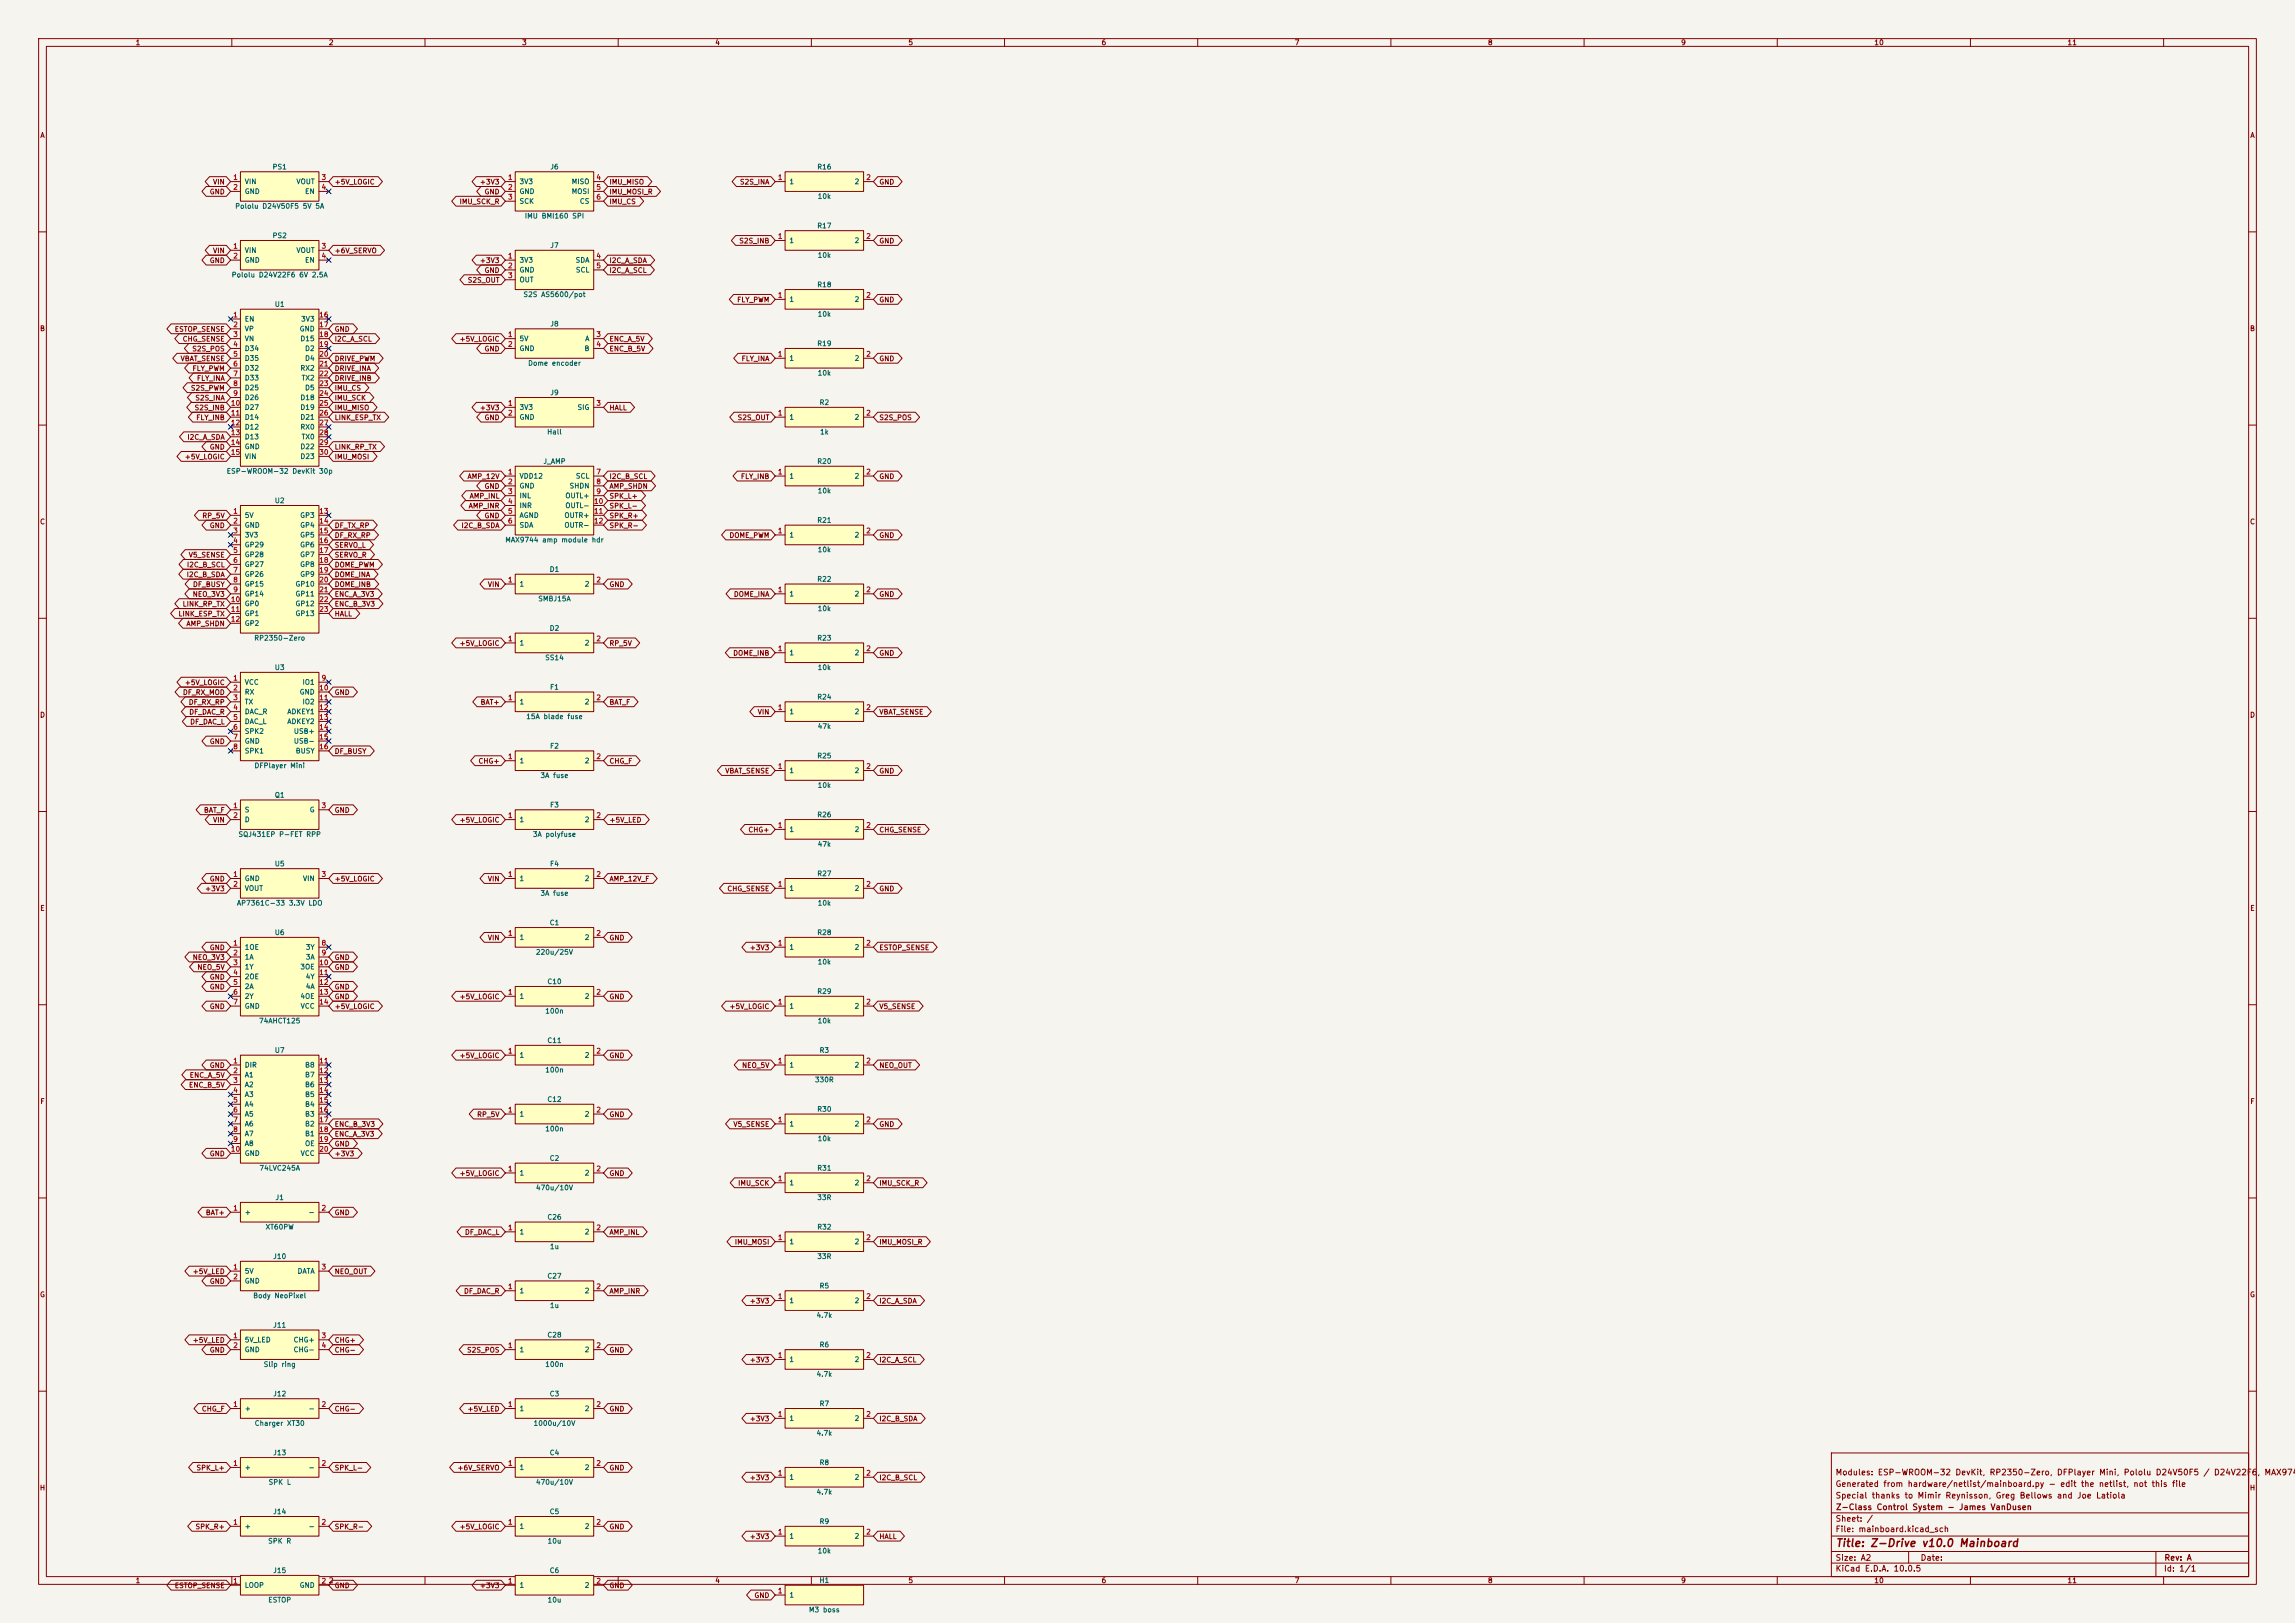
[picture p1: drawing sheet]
<svg xmlns="http://www.w3.org/2000/svg" width="594mm" height="420mm" viewBox="0 0 594 420" stroke-linecap="round" stroke-linejoin="round" font-family="sans-serif">
<defs><g id="words">
<text font-size="2" fill="#840000" x="475" y="400.8">Title: Z-Drive v10.0 Mainboard</text>
<g font-size="1.5" fill="#840000">
<text x="475" y="382.1">Modules: ESP-WROOM-32 DevKit, RP2350-Zero, DFPlayer Mini, Pololu D24V50F5 / D24V22F6, MAX9744</text>
<text x="475" y="388.1">Special thanks to Mimir Reynisson, Greg Bellows and Joe Latiola</text>
<text x="475" y="385.1">Generated from hardware/netlist/mainboard.py - edit the netlist, not this file</text>
<text x="475" y="394.1">Sheet: /</text>
<text x="475.1" y="391.1">Z-Class Control System - James VanDusen</text>
<text x="475" y="396.8">File: mainboard.kicad_sch</text>
<text x="475" y="407">KiCad E.D.A. 10.0.5</text>
<text x="475" y="404.2">Size: A2</text>
<text x="497" y="404.2">Date:</text>
<text x="560" y="407">Id: 1/1</text>
<text x="560.1" y="404.2">Rev: A</text>
</g>
<g font-size="1.3" fill="#840000">
<text x="35" y="12">1</text>
<text x="85" y="12">2</text>
<text x="135" y="12">3</text>
<text x="185" y="12">4</text>
<text x="235" y="12">5</text>
<text x="285" y="12">6</text>
<text x="335" y="12">7</text>
<text x="385" y="12">8</text>
<text x="435" y="12">9</text>
<text x="485" y="12">10</text>
<text x="535" y="12">11</text>
<text x="10.3" y="36">A</text>
<text x="582.3" y="36">A</text>
<text x="54.2" y="50.6">GND</text>
<text x="55" y="48">VIN</text>
<text x="86.5" y="48">+5V_LOGIC</text>
<text x="118.8" y="53.1">IMU_SCK_R</text>
<text x="124.1" y="48">+3V3</text>
<text x="125.3" y="50.6">GND</text>
<text x="157.6" y="48">IMU_MISO</text>
<text x="157.6" y="50.6">IMU_MOSI_R</text>
<text x="157.6" y="53.1">IMU_CS</text>
<text x="191.4" y="48">S2S_INA</text>
<text x="227.5" y="48">GND</text>
<text x="55" y="65.8">VIN</text>
<text x="86.5" y="65.8">+6V_SERVO</text>
<text x="191.2" y="63.3">S2S_INB</text>
<text x="227.5" y="63.3">GND</text>
<text x="54.2" y="68.4">GND</text>
<text x="124.1" y="68.4">+3V3</text>
<text x="125.3" y="70.9">GND</text>
<text x="157.6" y="68.4">I2C_A_SDA</text>
<text x="157.6" y="70.9">I2C_A_SCL</text>
<text x="120.9" y="73.4">S2S_OUT</text>
<text x="190.7" y="78.5">FLY_PWM</text>
<text x="227.5" y="78.5">GND</text>
<text x="10.2" y="86">B</text>
<text x="45.1" y="86.1">ESTOP_SENSE</text>
<text x="47.1" y="88.7">CHG_SENSE</text>
<text x="86.5" y="86.1">GND</text>
<text x="86.5" y="88.7">I2C_A_SCL</text>
<text x="118.8" y="88.7">+5V_LOGIC</text>
<text x="157.6" y="88.7">ENC_A_5V</text>
<text x="582.2" y="86">B</text>
<text x="46.6" y="93.8">VBAT_SENSE</text>
<text x="49.6" y="91.2">S2S_POS</text>
<text x="86.5" y="93.8">DRIVE_PWM</text>
<text x="125.3" y="91.2">GND</text>
<text x="157.6" y="91.2">ENC_B_5V</text>
<text x="191.8" y="93.8">FLY_INA</text>
<text x="227.5" y="93.8">GND</text>
<text x="49.3" y="101.4">S2S_PWM</text>
<text x="49.7" y="96.3">FLY_PWM</text>
<text x="50.8" y="98.8">FLY_INA</text>
<text x="86.5" y="96.3">DRIVE_INA</text>
<text x="86.5" y="98.8">DRIVE_INB</text>
<text x="86.5" y="101.4">IMU_CS</text>
<text x="50.2" y="106.5">S2S_INB</text>
<text x="50.4" y="103.9">S2S_INA</text>
<text x="86.5" y="103.9">IMU_SCK</text>
<text x="86.5" y="106.5">IMU_MISO</text>
<text x="124.1" y="106.5">+3V3</text>
<text x="157.6" y="106.5">HALL</text>
<text x="50.7" y="109">FLY_INB</text>
<text x="86.5" y="109">LINK_ESP_TX</text>
<text x="125.3" y="109">GND</text>
<text x="190.8" y="109">S2S_OUT</text>
<text x="227.5" y="109">S2S_POS</text>
<text x="47.7" y="119.2">+5V_LOGIC</text>
<text x="48.4" y="114.1">I2C_A_SDA</text>
<text x="54.2" y="116.6">GND</text>
<text x="86.5" y="116.6">LINK_RP_TX</text>
<text x="86.5" y="119.2">IMU_MOSI</text>
<text x="120.9" y="124.2">AMP_12V</text>
<text x="157.6" y="124.2">I2C_B_SCL</text>
<text x="191.6" y="124.2">FLY_INB</text>
<text x="227.5" y="124.2">GND</text>
<text x="121.2" y="131.9">AMP_INR</text>
<text x="121.4" y="129.3">AMP_INL</text>
<text x="125.3" y="126.8">GND</text>
<text x="157.6" y="126.8">AMP_SHDN</text>
<text x="157.6" y="129.3">SPK_L+</text>
<text x="157.6" y="131.9">SPK_L-</text>
<text x="10.2" y="136">C</text>
<text x="52.2" y="134.4">RP_5V</text>
<text x="54.2" y="136.9">GND</text>
<text x="86.5" y="136.9">DF_TX_RP</text>
<text x="119.3" y="136.9">I2C_B_SDA</text>
<text x="125.3" y="134.4">GND</text>
<text x="157.6" y="134.4">SPK_R+</text>
<text x="157.6" y="136.9">SPK_R-</text>
<text x="582.2" y="136">C</text>
<text x="86.5" y="139.5">DF_RX_RP</text>
<text x="86.5" y="142">SERVO_L</text>
<text x="188.7" y="139.5">DOME_PWM</text>
<text x="227.5" y="139.5">GND</text>
<text x="48.2" y="149.6">I2C_B_SDA</text>
<text x="48.2" y="147.1">I2C_B_SCL</text>
<text x="48.7" y="144.6">V5_SENSE</text>
<text x="86.5" y="144.6">SERVO_R</text>
<text x="86.5" y="147.1">DOME_PWM</text>
<text x="86.5" y="149.6">DOME_INA</text>
<text x="49.7" y="154.7">NEO_3V3</text>
<text x="49.8" y="152.2">DF_BUSY</text>
<text x="86.5" y="152.2">DOME_INB</text>
<text x="86.5" y="154.7">ENC_A_3V3</text>
<text x="126.1" y="152.2">VIN</text>
<text x="157.6" y="152.2">GND</text>
<text x="189.8" y="154.7">DOME_INA</text>
<text x="227.5" y="154.7">GND</text>
<text x="46.1" y="159.8">LINK_ESP_TX</text>
<text x="47.1" y="157.3">LINK_RP_TX</text>
<text x="86.5" y="159.8">HALL</text>
<text x="86.5" y="157.3">ENC_B_3V3</text>
<text x="48.1" y="162.3">AMP_SHDN</text>
<text x="118.8" y="167.4">+5V_LOGIC</text>
<text x="157.6" y="167.4">RP_5V</text>
<text x="189.6" y="170">DOME_INB</text>
<text x="227.5" y="170">GND</text>
<text x="47.7" y="177.6">+5V_LOGIC</text>
<text x="10.2" y="186">D</text>
<text x="47.2" y="180.1">DF_RX_MOD</text>
<text x="48.7" y="182.7">DF_RX_RP</text>
<text x="48.8" y="185.2">DF_DAC_R</text>
<text x="86.5" y="180.1">GND</text>
<text x="124.3" y="182.7">BAT+</text>
<text x="157.6" y="182.7">BAT_F</text>
<text x="196" y="185.2">VIN</text>
<text x="227.5" y="185.2">VBAT_SENSE</text>
<text x="582.2" y="186">D</text>
<text x="49.1" y="187.7">DF_DAC_L</text>
<text x="54.2" y="192.8">GND</text>
<text x="86.5" y="195.4">DF_BUSY</text>
<text x="123.7" y="197.9">CHG+</text>
<text x="157.6" y="197.9">CHG_F</text>
<text x="187.6" y="200.4">VBAT_SENSE</text>
<text x="227.5" y="200.4">GND</text>
<text x="52.7" y="210.6">BAT_F</text>
<text x="55" y="213.1">VIN</text>
<text x="86.5" y="210.6">GND</text>
<text x="118.8" y="213.1">+5V_LOGIC</text>
<text x="157.6" y="213.1">+5V_LED</text>
<text x="193.6" y="215.7">CHG+</text>
<text x="227.5" y="215.7">CHG_SENSE</text>
<text x="53" y="230.9">+3V3</text>
<text x="54.2" y="228.4">GND</text>
<text x="86.5" y="228.4">+5V_LOGIC</text>
<text x="126.1" y="228.4">VIN</text>
<text x="157.6" y="228.4">AMP_12V_F</text>
<text x="188.1" y="230.9">CHG_SENSE</text>
<text x="227.5" y="230.9">GND</text>
<text x="10.3" y="236">E</text>
<text x="582.3" y="236">E</text>
<text x="126.1" y="243.6">VIN</text>
<text x="157.6" y="243.6">GND</text>
<text x="49.7" y="248.7">NEO_3V3</text>
<text x="51" y="251.2">NEO_5V</text>
<text x="54.2" y="246.2">GND</text>
<text x="86.5" y="248.7">GND</text>
<text x="86.5" y="251.2">GND</text>
<text x="193.9" y="246.2">+3V3</text>
<text x="227.5" y="246.2">ESTOP_SENSE</text>
<text x="54.2" y="253.8">GND</text>
<text x="54.2" y="256.3">GND</text>
<text x="86.5" y="256.3">GND</text>
<text x="54.2" y="261.4">GND</text>
<text x="86.5" y="258.9">GND</text>
<text x="86.5" y="261.4">+5V_LOGIC</text>
<text x="118.8" y="258.9">+5V_LOGIC</text>
<text x="157.6" y="258.9">GND</text>
<text x="188.7" y="261.4">+5V_LOGIC</text>
<text x="227.5" y="261.4">V5_SENSE</text>
<text x="118.8" y="274.1">+5V_LOGIC</text>
<text x="157.6" y="274.1">GND</text>
<text x="48.8" y="281.7">ENC_B_5V</text>
<text x="49" y="279.2">ENC_A_5V</text>
<text x="54.2" y="276.6">GND</text>
<text x="191.9" y="276.6">NEO_5V</text>
<text x="227.5" y="276.6">NEO_OUT</text>
<text x="10.3" y="286">F</text>
<text x="582.3" y="286">F</text>
<text x="86.5" y="291.9">ENC_B_3V3</text>
<text x="123.3" y="289.3">RP_5V</text>
<text x="157.6" y="289.3">GND</text>
<text x="189.7" y="291.9">V5_SENSE</text>
<text x="227.5" y="291.9">GND</text>
<text x="54.2" y="299.5">GND</text>
<text x="86.5" y="299.5">+3V3</text>
<text x="86.5" y="294.4">ENC_A_3V3</text>
<text x="86.5" y="297">GND</text>
<text x="118.8" y="304.6">+5V_LOGIC</text>
<text x="157.6" y="304.6">GND</text>
<text x="190.9" y="307.1">IMU_SCK</text>
<text x="227.5" y="307.1">IMU_SCK_R</text>
<text x="53.1" y="314.7">BAT+</text>
<text x="86.5" y="314.7">GND</text>
<text x="120.2" y="319.8">DF_DAC_L</text>
<text x="157.6" y="319.8">AMP_INL</text>
<text x="190.1" y="322.4">IMU_MOSI</text>
<text x="227.5" y="322.4">IMU_MOSI_R</text>
<text x="49.7" y="330">+5V_LED</text>
<text x="86.5" y="330">NEO_OUT</text>
<text x="10.2" y="336">G</text>
<text x="54.2" y="332.5">GND</text>
<text x="120" y="335.1">DF_DAC_R</text>
<text x="157.6" y="335.1">AMP_INR</text>
<text x="582.2" y="336">G</text>
<text x="193.9" y="337.6">+3V3</text>
<text x="227.5" y="337.6">I2C_A_SDA</text>
<text x="49.7" y="347.8">+5V_LED</text>
<text x="86.5" y="347.8">CHG+</text>
<text x="54.2" y="350.3">GND</text>
<text x="86.5" y="350.3">CHG-</text>
<text x="120.7" y="350.3">S2S_POS</text>
<text x="157.6" y="350.3">GND</text>
<text x="193.9" y="352.8">+3V3</text>
<text x="227.5" y="352.8">I2C_A_SCL</text>
<text x="52.1" y="365.5">CHG_F</text>
<text x="86.5" y="365.5">CHG-</text>
<text x="120.9" y="365.5">+5V_LED</text>
<text x="157.6" y="365.5">GND</text>
<text x="193.9" y="368.1">+3V3</text>
<text x="227.5" y="368.1">I2C_B_SDA</text>
<text x="50.7" y="380.8">SPK_L+</text>
<text x="86.5" y="380.8">SPK_L-</text>
<text x="118.3" y="380.8">+6V_SERVO</text>
<text x="157.6" y="380.8">GND</text>
<text x="193.9" y="383.3">+3V3</text>
<text x="227.5" y="383.3">I2C_B_SCL</text>
<text x="10.2" y="386">H</text>
<text x="582.2" y="386">H</text>
<text x="50.5" y="396">SPK_R+</text>
<text x="86.5" y="396">SPK_R-</text>
<text x="118.8" y="396">+5V_LOGIC</text>
<text x="157.6" y="396">GND</text>
<text x="193.9" y="398.6">+3V3</text>
<text x="227.5" y="398.6">HALL</text>
<text x="35" y="410">1</text>
<text x="45.1" y="411.3">ESTOP_SENSE</text>
<text x="85" y="410">2</text>
<text x="86.5" y="411.3">GND</text>
<text x="124.1" y="411.3">+3V3</text>
<text x="135" y="410">3</text>
<text x="157.6" y="411.3">GND</text>
<text x="185" y="410">4</text>
<text x="195.1" y="413.8">GND</text>
<text x="235" y="410">5</text>
<text x="285" y="410">6</text>
<text x="335" y="410">7</text>
<text x="385" y="410">8</text>
<text x="435" y="410">9</text>
<text x="485" y="410">10</text>
<text x="535" y="410">11</text>
</g>
<g font-size="1.3" fill="#a90000">
<text x="60.2" y="46.9">1</text>
<text x="83.1" y="46.9">3</text>
<text x="131.3" y="46.9">1</text>
<text x="154.2" y="46.9">4</text>
<text x="201.2" y="46.9">1</text>
<text x="224.1" y="46.9">2</text>
<text x="60.2" y="49.4">2</text>
<text x="83.1" y="49.4">4</text>
<text x="131.3" y="49.4">2</text>
<text x="131.3" y="51.9">3</text>
<text x="154.2" y="49.4">5</text>
<text x="154.2" y="51.9">6</text>
<text x="60.2" y="64.6">1</text>
<text x="83.1" y="64.6">3</text>
<text x="201.2" y="62.1">1</text>
<text x="224.1" y="62.1">2</text>
<text x="60.2" y="67.2">2</text>
<text x="83.1" y="67.2">4</text>
<text x="131.3" y="67.2">1</text>
<text x="131.3" y="69.7">2</text>
<text x="154.2" y="67.2">4</text>
<text x="154.2" y="69.7">5</text>
<text x="131.3" y="72.3">3</text>
<text x="201.2" y="77.3">1</text>
<text x="224.1" y="77.3">2</text>
<text x="60.2" y="82.4">1</text>
<text x="82.5" y="82.4">16</text>
<text x="60.2" y="85">2</text>
<text x="60.2" y="87.5">3</text>
<text x="82.5" y="85">17</text>
<text x="82.5" y="87.5">18</text>
<text x="131.3" y="87.5">1</text>
<text x="154.2" y="87.5">3</text>
<text x="60.2" y="90">4</text>
<text x="60.2" y="92.6">5</text>
<text x="60.2" y="95.1">6</text>
<text x="82.5" y="90">19</text>
<text x="82.5" y="92.6">20</text>
<text x="82.5" y="95.1">21</text>
<text x="131.3" y="90">2</text>
<text x="154.2" y="90">4</text>
<text x="201.2" y="92.6">1</text>
<text x="224.1" y="92.6">2</text>
<text x="60.2" y="97.7">7</text>
<text x="60.2" y="100.2">8</text>
<text x="82.5" y="97.7">22</text>
<text x="82.5" y="100.2">23</text>
<text x="59.6" y="105.3">10</text>
<text x="59.6" y="107.8">11</text>
<text x="60.2" y="102.7">9</text>
<text x="82.5" y="102.7">24</text>
<text x="82.5" y="105.3">25</text>
<text x="82.5" y="107.8">26</text>
<text x="131.3" y="105.3">1</text>
<text x="131.3" y="107.8">2</text>
<text x="154.2" y="105.3">3</text>
<text x="201.2" y="107.8">1</text>
<text x="224.1" y="107.8">2</text>
<text x="59.6" y="110.4">12</text>
<text x="59.6" y="112.9">13</text>
<text x="82.5" y="110.4">27</text>
<text x="82.5" y="112.9">28</text>
<text x="59.6" y="115.4">14</text>
<text x="59.6" y="118">15</text>
<text x="82.5" y="115.4">29</text>
<text x="82.5" y="118">30</text>
<text x="131.3" y="123.1">1</text>
<text x="131.3" y="125.6">2</text>
<text x="154.2" y="123.1">7</text>
<text x="154.2" y="125.6">8</text>
<text x="201.2" y="123.1">1</text>
<text x="224.1" y="123.1">2</text>
<text x="131.3" y="128.1">3</text>
<text x="131.3" y="130.7">4</text>
<text x="153.6" y="130.7">10</text>
<text x="154.2" y="128.1">9</text>
<text x="60.2" y="133.2">1</text>
<text x="60.2" y="135.8">2</text>
<text x="82.5" y="133.2">13</text>
<text x="82.5" y="135.8">14</text>
<text x="131.3" y="133.2">5</text>
<text x="131.3" y="135.8">6</text>
<text x="153.6" y="133.2">11</text>
<text x="153.6" y="135.8">12</text>
<text x="60.2" y="138.3">3</text>
<text x="60.2" y="140.8">4</text>
<text x="60.2" y="143.4">5</text>
<text x="82.5" y="138.3">15</text>
<text x="82.5" y="140.8">16</text>
<text x="82.5" y="143.4">17</text>
<text x="201.2" y="138.3">1</text>
<text x="224.1" y="138.3">2</text>
<text x="60.2" y="145.9">6</text>
<text x="60.2" y="148.5">7</text>
<text x="82.5" y="145.9">18</text>
<text x="82.5" y="148.5">19</text>
<text x="60.2" y="151">8</text>
<text x="60.2" y="153.5">9</text>
<text x="82.5" y="151">20</text>
<text x="82.5" y="153.5">21</text>
<text x="131.3" y="151">1</text>
<text x="154.2" y="151">2</text>
<text x="201.2" y="153.5">1</text>
<text x="224.1" y="153.5">2</text>
<text x="59.6" y="156.1">10</text>
<text x="59.6" y="158.6">11</text>
<text x="59.6" y="161.2">12</text>
<text x="82.5" y="156.1">22</text>
<text x="82.5" y="158.6">23</text>
<text x="131.3" y="166.2">1</text>
<text x="154.2" y="166.2">2</text>
<text x="201.2" y="168.8">1</text>
<text x="224.1" y="168.8">2</text>
<text x="60.2" y="176.4">1</text>
<text x="60.2" y="178.9">2</text>
<text x="82.5" y="178.9">10</text>
<text x="83.1" y="176.4">9</text>
<text x="60.2" y="181.5">3</text>
<text x="60.2" y="184">4</text>
<text x="82.5" y="181.5">11</text>
<text x="82.5" y="184">12</text>
<text x="131.3" y="181.5">1</text>
<text x="154.2" y="181.5">2</text>
<text x="201.2" y="184">1</text>
<text x="224.1" y="184">2</text>
<text x="60.2" y="186.6">5</text>
<text x="60.2" y="189.1">6</text>
<text x="60.2" y="191.6">7</text>
<text x="82.5" y="186.6">13</text>
<text x="82.5" y="189.1">14</text>
<text x="82.5" y="191.6">15</text>
<text x="60.2" y="194.2">8</text>
<text x="82.5" y="194.2">16</text>
<text x="131.3" y="196.7">1</text>
<text x="154.2" y="196.7">2</text>
<text x="201.2" y="199.3">1</text>
<text x="224.1" y="199.3">2</text>
<text x="60.2" y="209.4">1</text>
<text x="83.1" y="209.4">3</text>
<text x="60.2" y="212">2</text>
<text x="131.3" y="212">1</text>
<text x="154.2" y="212">2</text>
<text x="201.2" y="214.5">1</text>
<text x="224.1" y="214.5">2</text>
<text x="60.2" y="227.2">1</text>
<text x="83.1" y="227.2">3</text>
<text x="131.3" y="227.2">1</text>
<text x="154.2" y="227.2">2</text>
<text x="60.2" y="229.7">2</text>
<text x="201.2" y="229.7">1</text>
<text x="224.1" y="229.7">2</text>
<text x="60.2" y="245">1</text>
<text x="83.1" y="245">8</text>
<text x="131.3" y="242.4">1</text>
<text x="154.2" y="242.4">2</text>
<text x="201.2" y="245">1</text>
<text x="224.1" y="245">2</text>
<text x="60.2" y="247.5">2</text>
<text x="60.2" y="250.1">3</text>
<text x="82.5" y="250.1">10</text>
<text x="83.1" y="247.5">9</text>
<text x="60.2" y="252.6">4</text>
<text x="60.2" y="255.1">5</text>
<text x="60.2" y="257.7">6</text>
<text x="82.5" y="252.6">11</text>
<text x="82.5" y="255.1">12</text>
<text x="82.5" y="257.7">13</text>
<text x="131.3" y="257.7">1</text>
<text x="154.2" y="257.7">2</text>
<text x="60.2" y="260.2">7</text>
<text x="82.5" y="260.2">14</text>
<text x="201.2" y="260.2">1</text>
<text x="224.1" y="260.2">2</text>
<text x="60.2" y="275.5">1</text>
<text x="82.5" y="275.5">11</text>
<text x="131.3" y="272.9">1</text>
<text x="154.2" y="272.9">2</text>
<text x="201.2" y="275.5">1</text>
<text x="224.1" y="275.5">2</text>
<text x="60.2" y="278">2</text>
<text x="60.2" y="280.5">3</text>
<text x="82.5" y="278">12</text>
<text x="82.5" y="280.5">13</text>
<text x="60.2" y="283.1">4</text>
<text x="60.2" y="285.6">5</text>
<text x="82.5" y="283.1">14</text>
<text x="82.5" y="285.6">15</text>
<text x="60.2" y="288.2">6</text>
<text x="60.2" y="290.7">7</text>
<text x="60.2" y="293.2">8</text>
<text x="82.5" y="288.2">16</text>
<text x="82.5" y="290.7">17</text>
<text x="82.5" y="293.2">18</text>
<text x="131.3" y="288.2">1</text>
<text x="154.2" y="288.2">2</text>
<text x="201.2" y="290.7">1</text>
<text x="224.1" y="290.7">2</text>
<text x="59.6" y="298.3">10</text>
<text x="60.2" y="295.8">9</text>
<text x="82.5" y="295.8">19</text>
<text x="82.5" y="298.3">20</text>
<text x="131.3" y="303.4">1</text>
<text x="154.2" y="303.4">2</text>
<text x="201.2" y="305.9">1</text>
<text x="224.1" y="305.9">2</text>
<text x="60.2" y="313.6">1</text>
<text x="83.1" y="313.6">2</text>
<text x="131.3" y="318.6">1</text>
<text x="154.2" y="318.6">2</text>
<text x="201.2" y="321.2">1</text>
<text x="224.1" y="321.2">2</text>
<text x="60.2" y="328.8">1</text>
<text x="83.1" y="328.8">3</text>
<text x="60.2" y="331.3">2</text>
<text x="131.3" y="333.9">1</text>
<text x="154.2" y="333.9">2</text>
<text x="201.2" y="336.4">1</text>
<text x="224.1" y="336.4">2</text>
<text x="60.2" y="346.6">1</text>
<text x="83.1" y="346.6">3</text>
<text x="60.2" y="349.1">2</text>
<text x="83.1" y="349.1">4</text>
<text x="131.3" y="349.1">1</text>
<text x="154.2" y="349.1">2</text>
<text x="201.2" y="351.7">1</text>
<text x="224.1" y="351.7">2</text>
<text x="60.2" y="364.4">1</text>
<text x="83.1" y="364.4">2</text>
<text x="131.3" y="364.4">1</text>
<text x="154.2" y="364.4">2</text>
<text x="201.2" y="366.9">1</text>
<text x="224.1" y="366.9">2</text>
<text x="60.2" y="379.6">1</text>
<text x="83.1" y="379.6">2</text>
<text x="131.3" y="379.6">1</text>
<text x="154.2" y="379.6">2</text>
<text x="201.2" y="382.1">1</text>
<text x="224.1" y="382.1">2</text>
<text x="60.2" y="394.8">1</text>
<text x="83.1" y="394.8">2</text>
<text x="131.3" y="394.8">1</text>
<text x="154.2" y="394.8">2</text>
<text x="201.2" y="397.4">1</text>
<text x="224.1" y="397.4">2</text>
<text x="60.2" y="410.1">1</text>
<text x="83.1" y="410.1">2</text>
<text x="131.3" y="410.1">1</text>
<text x="154.2" y="410.1">2</text>
<text x="201.2" y="412.6">1</text>
</g>
<g font-size="1.3" fill="#006464">
<text x="63.2" y="48">VIN</text>
<text x="70.4" y="44.1">PS1</text>
<text x="76.6" y="48">VOUT</text>
<text x="134.3" y="48">3V3</text>
<text x="142.3" y="44.1">J6</text>
<text x="147.8" y="48">MISO</text>
<text x="204.2" y="48">1</text>
<text x="211.4" y="44.1">R16</text>
<text x="221.1" y="48">2</text>
<text x="63.2" y="50.5">GND</text>
<text x="78.8" y="50.5">EN</text>
<text x="134.3" y="50.5">GND</text>
<text x="134.3" y="53">SCK</text>
<text x="147.8" y="50.5">MOSI</text>
<text x="149.9" y="53">CS</text>
<text x="211.5" y="51.8">10k</text>
<text x="60.7" y="54.3">Pololu D24V50F5 5V 5A</text>
<text x="135.7" y="56.8">IMU BMI160 SPI</text>
<text x="211.4" y="59.4">R17</text>
<text x="63.2" y="65.7">VIN</text>
<text x="70.4" y="61.9">PS2</text>
<text x="76.6" y="65.7">VOUT</text>
<text x="142.3" y="64.5">J7</text>
<text x="204.2" y="63.2">1</text>
<text x="221.1" y="63.2">2</text>
<text x="63.2" y="68.3">GND</text>
<text x="78.8" y="68.3">EN</text>
<text x="134.3" y="68.3">3V3</text>
<text x="134.3" y="70.8">GND</text>
<text x="148.9" y="68.3">SDA</text>
<text x="148.9" y="70.8">SCL</text>
<text x="211.5" y="67">10k</text>
<text x="59.8" y="72.1">Pololu D24V22F6 6V 2.5A</text>
<text x="134.3" y="73.4">OUT</text>
<text x="135.3" y="77.2">S2S AS5600/pot</text>
<text x="211.4" y="74.6">R18</text>
<text x="63.2" y="83.5">EN</text>
<text x="71" y="79.7">U1</text>
<text x="77.8" y="83.5">3V3</text>
<text x="204.2" y="78.4">1</text>
<text x="211.5" y="82.2">10k</text>
<text x="221.1" y="78.4">2</text>
<text x="63.2" y="86.1">VP</text>
<text x="63.2" y="88.6">VN</text>
<text x="77.4" y="86.1">GND</text>
<text x="77.6" y="88.6">D15</text>
<text x="134.3" y="88.6">5V</text>
<text x="142.3" y="84.8">J8</text>
<text x="151.3" y="88.6">A</text>
<text x="211.4" y="89.9">R19</text>
<text x="63.2" y="91.1">D34</text>
<text x="63.2" y="93.7">D35</text>
<text x="78.8" y="91.1">D2</text>
<text x="78.8" y="93.7">D4</text>
<text x="134.3" y="91.1">GND</text>
<text x="136.5" y="94.9">Dome encoder</text>
<text x="151.2" y="91.1">B</text>
<text x="204.2" y="93.7">1</text>
<text x="221.1" y="93.7">2</text>
<text x="63.2" y="96.2">D32</text>
<text x="63.2" y="98.8">D33</text>
<text x="63.2" y="101.3">D25</text>
<text x="77.6" y="96.2">RX2</text>
<text x="77.9" y="98.8">TX2</text>
<text x="78.8" y="101.3">D5</text>
<text x="211.5" y="97.5">10k</text>
<text x="63.2" y="103.8">D26</text>
<text x="63.2" y="106.4">D27</text>
<text x="77.6" y="103.8">D18</text>
<text x="77.6" y="106.4">D19</text>
<text x="134.3" y="106.4">3V3</text>
<text x="142.3" y="102.6">J9</text>
<text x="149.3" y="106.4">SIG</text>
<text x="212" y="105.1">R2</text>
<text x="63.2" y="108.9">D14</text>
<text x="63.2" y="111.5">D12</text>
<text x="63.2" y="114">D13</text>
<text x="77.6" y="108.9">D21</text>
<text x="77.6" y="111.5">RX0</text>
<text x="77.9" y="114">TX0</text>
<text x="134.3" y="108.9">GND</text>
<text x="141.5" y="112.7">Hall</text>
<text x="204.2" y="108.9">1</text>
<text x="212.1" y="112.7">1k</text>
<text x="221.1" y="108.9">2</text>
<text x="63.2" y="116.5">GND</text>
<text x="63.2" y="119.1">VIN</text>
<text x="77.6" y="116.5">D22</text>
<text x="77.6" y="119.1">D23</text>
<text x="58.5" y="122.9">ESP-WROOM-32 DevKit 30p</text>
<text x="134.3" y="124.2">VDD12</text>
<text x="140.5" y="120.3">J_AMP</text>
<text x="148.9" y="124.2">SCL</text>
<text x="204.2" y="124.2">1</text>
<text x="211.4" y="120.3">R20</text>
<text x="221.1" y="124.2">2</text>
<text x="71" y="130.5">U2</text>
<text x="134.3" y="126.7">GND</text>
<text x="134.3" y="129.2">INL</text>
<text x="134.3" y="131.8">INR</text>
<text x="146.2" y="129.2">OUTL+</text>
<text x="146.2" y="131.8">OUTL-</text>
<text x="147.3" y="126.7">SHDN</text>
<text x="211.5" y="128">10k</text>
<text x="63.2" y="134.3">5V</text>
<text x="63.2" y="136.9">GND</text>
<text x="77.6" y="134.3">GP3</text>
<text x="77.6" y="136.9">GP4</text>
<text x="134.3" y="134.3">AGND</text>
<text x="134.3" y="136.9">SDA</text>
<text x="146" y="134.3">OUTR+</text>
<text x="146" y="136.9">OUTR-</text>
<text x="211.4" y="135.6">R21</text>
<text x="63.2" y="139.4">3V3</text>
<text x="63.2" y="141.9">GP29</text>
<text x="77.6" y="139.4">GP5</text>
<text x="77.6" y="141.9">GP6</text>
<text x="130.7" y="140.7">MAX9744 amp module hdr</text>
<text x="204.2" y="139.4">1</text>
<text x="211.5" y="143.2">10k</text>
<text x="221.1" y="139.4">2</text>
<text x="63.2" y="144.5">GP28</text>
<text x="63.2" y="147">GP27</text>
<text x="63.2" y="149.6">GP26</text>
<text x="77.6" y="144.5">GP7</text>
<text x="77.6" y="147">GP8</text>
<text x="77.6" y="149.6">GP9</text>
<text x="142.1" y="148.3">D1</text>
<text x="63.2" y="152.1">GP15</text>
<text x="63.2" y="154.6">GP14</text>
<text x="76.3" y="152.1">GP10</text>
<text x="76.3" y="154.6">GP11</text>
<text x="134.3" y="152.1">1</text>
<text x="139.2" y="155.9">SMBJ15A</text>
<text x="151.2" y="152.1">2</text>
<text x="204.2" y="154.6">1</text>
<text x="211.4" y="150.8">R22</text>
<text x="221.1" y="154.6">2</text>
<text x="63.2" y="157.2">GP0</text>
<text x="63.2" y="159.7">GP1</text>
<text x="76.3" y="157.2">GP12</text>
<text x="76.3" y="159.7">GP13</text>
<text x="211.5" y="158.4">10k</text>
<text x="63.2" y="162.3">GP2</text>
<text x="65.7" y="166.1">RP2350-Zero</text>
<text x="134.3" y="167.3">1</text>
<text x="142.1" y="163.5">D2</text>
<text x="151.2" y="167.3">2</text>
<text x="211.4" y="166.1">R23</text>
<text x="71" y="173.7">U3</text>
<text x="141" y="171.1">SS14</text>
<text x="204.2" y="169.9">1</text>
<text x="211.5" y="173.7">10k</text>
<text x="221.1" y="169.9">2</text>
<text x="63.2" y="177.5">VCC</text>
<text x="78.2" y="177.5">IO1</text>
<text x="142.2" y="178.8">F1</text>
<text x="63.2" y="180">RX</text>
<text x="63.2" y="182.6">TX</text>
<text x="63.2" y="185.1">DAC_R</text>
<text x="74.2" y="185.1">ADKEY1</text>
<text x="77.4" y="180">GND</text>
<text x="78.2" y="182.6">IO2</text>
<text x="134.3" y="182.6">1</text>
<text x="151.2" y="182.6">2</text>
<text x="204.2" y="185.1">1</text>
<text x="211.4" y="181.3">R24</text>
<text x="221.1" y="185.1">2</text>
<text x="63.2" y="187.7">DAC_L</text>
<text x="63.2" y="190.2">SPK2</text>
<text x="74.2" y="187.7">ADKEY2</text>
<text x="75.9" y="190.2">USB+</text>
<text x="136.1" y="186.4">15A blade fuse</text>
<text x="211.5" y="188.9">47k</text>
<text x="63.2" y="192.7">GND</text>
<text x="63.2" y="195.3">SPK1</text>
<text x="75.9" y="192.7">USB-</text>
<text x="76.4" y="195.3">BUSY</text>
<text x="134.3" y="197.8">1</text>
<text x="142.2" y="194">F2</text>
<text x="151.2" y="197.8">2</text>
<text x="211.4" y="196.5">R25</text>
<text x="65.7" y="199.1">DFPlayer Mini</text>
<text x="139.8" y="201.6">3A fuse</text>
<text x="204.2" y="200.4">1</text>
<text x="221.1" y="200.4">2</text>
<text x="71" y="206.7">Q1</text>
<text x="142.2" y="209.2">F3</text>
<text x="211.5" y="204.2">10k</text>
<text x="63.2" y="210.5">S</text>
<text x="63.2" y="213.1">D</text>
<text x="80" y="210.5">G</text>
<text x="134.3" y="213.1">1</text>
<text x="151.2" y="213.1">2</text>
<text x="204.2" y="215.6">1</text>
<text x="211.4" y="211.8">R26</text>
<text x="221.1" y="215.6">2</text>
<text x="61.6" y="216.9">SQJ431EP P-FET RPP</text>
<text x="137.8" y="216.9">3A polyfuse</text>
<text x="211.5" y="219.4">47k</text>
<text x="71" y="224.5">U5</text>
<text x="142.2" y="224.5">F4</text>
<text x="211.4" y="227">R27</text>
<text x="63.2" y="228.3">GND</text>
<text x="63.2" y="230.8">VOUT</text>
<text x="78.3" y="228.3">VIN</text>
<text x="134.3" y="228.3">1</text>
<text x="139.8" y="232.1">3A fuse</text>
<text x="151.2" y="228.3">2</text>
<text x="204.2" y="230.8">1</text>
<text x="221.1" y="230.8">2</text>
<text x="61.2" y="234.6">AP7361C-33 3.3V LDO</text>
<text x="142.1" y="239.7">C1</text>
<text x="211.5" y="234.6">10k</text>
<text x="71" y="242.3">U6</text>
<text x="134.3" y="243.5">1</text>
<text x="151.2" y="243.5">2</text>
<text x="211.4" y="242.3">R28</text>
<text x="63.2" y="246.1">1OE</text>
<text x="63.2" y="248.6">1A</text>
<text x="63.2" y="251.2">1Y</text>
<text x="77.6" y="251.2">3OE</text>
<text x="79" y="246.1">3Y</text>
<text x="79" y="248.6">3A</text>
<text x="138.6" y="247.3">220u/25V</text>
<text x="204.2" y="246.1">1</text>
<text x="211.5" y="249.9">10k</text>
<text x="221.1" y="246.1">2</text>
<text x="63.2" y="253.7">2OE</text>
<text x="63.2" y="256.2">2A</text>
<text x="79" y="253.7">4Y</text>
<text x="79" y="256.2">4A</text>
<text x="141.5" y="255">C10</text>
<text x="211.4" y="257.5">R29</text>
<text x="63.2" y="258.8">2Y</text>
<text x="63.2" y="261.3">GND</text>
<text x="77.6" y="258.8">4OE</text>
<text x="77.7" y="261.3">VCC</text>
<text x="134.3" y="258.8">1</text>
<text x="141" y="262.6">100n</text>
<text x="151.2" y="258.8">2</text>
<text x="204.2" y="261.3">1</text>
<text x="221.1" y="261.3">2</text>
<text x="66.9" y="265.1">74AHCT125</text>
<text x="211.5" y="265.1">10k</text>
<text x="71" y="272.7">U7</text>
<text x="134.3" y="274">1</text>
<text x="141.5" y="270.2">C11</text>
<text x="151.2" y="274">2</text>
<text x="212" y="272.7">R3</text>
<text x="63.2" y="276.6">DIR</text>
<text x="63.2" y="279.1">A1</text>
<text x="63.2" y="281.6">A2</text>
<text x="78.8" y="276.6">B8</text>
<text x="78.8" y="279.1">B7</text>
<text x="78.8" y="281.6">B6</text>
<text x="141" y="277.8">100n</text>
<text x="204.2" y="276.6">1</text>
<text x="210.8" y="280.4">330R</text>
<text x="221.1" y="276.6">2</text>
<text x="63.2" y="284.2">A3</text>
<text x="63.2" y="286.7">A4</text>
<text x="78.8" y="284.2">B5</text>
<text x="78.8" y="286.7">B4</text>
<text x="141.5" y="285.4">C12</text>
<text x="211.4" y="288">R30</text>
<text x="63.2" y="289.3">A5</text>
<text x="63.2" y="291.8">A6</text>
<text x="78.8" y="289.3">B3</text>
<text x="78.8" y="291.8">B2</text>
<text x="134.3" y="289.3">1</text>
<text x="141" y="293.1">100n</text>
<text x="151.2" y="289.3">2</text>
<text x="204.2" y="291.8">1</text>
<text x="221.1" y="291.8">2</text>
<text x="63.2" y="294.3">A7</text>
<text x="63.2" y="296.9">A8</text>
<text x="63.2" y="299.4">GND</text>
<text x="77.7" y="299.4">VCC</text>
<text x="78.8" y="294.3">B1</text>
<text x="78.8" y="296.9">OE</text>
<text x="211.5" y="295.6">10k</text>
<text x="67" y="303.2">74LVC245A</text>
<text x="134.3" y="304.5">1</text>
<text x="142.1" y="300.7">C2</text>
<text x="151.2" y="304.5">2</text>
<text x="211.4" y="303.2">R31</text>
<text x="71.2" y="310.8">J1</text>
<text x="138.6" y="308.3">470u/10V</text>
<text x="204.2" y="307">1</text>
<text x="211.4" y="310.8">33R</text>
<text x="221.1" y="307">2</text>
<text x="63.2" y="314.7">+</text>
<text x="79.7" y="314.7">-</text>
<text x="141.5" y="315.9">C26</text>
<text x="68.6" y="318.5">XT60PW</text>
<text x="134.3" y="319.7">1</text>
<text x="142.2" y="323.5">1u</text>
<text x="151.2" y="319.7">2</text>
<text x="204.2" y="322.3">1</text>
<text x="211.4" y="318.5">R32</text>
<text x="221.1" y="322.3">2</text>
<text x="63.2" y="329.9">5V</text>
<text x="70.6" y="326.1">J10</text>
<text x="76.9" y="329.9">DATA</text>
<text x="211.4" y="326.1">33R</text>
<text x="63.2" y="332.4">GND</text>
<text x="134.3" y="335">1</text>
<text x="141.5" y="331.2">C27</text>
<text x="151.2" y="335">2</text>
<text x="212" y="333.7">R5</text>
<text x="65.4" y="336.2">Body NeoPixel</text>
<text x="142.2" y="338.8">1u</text>
<text x="204.2" y="337.5">1</text>
<text x="211.2" y="341.3">4.7k</text>
<text x="221.1" y="337.5">2</text>
<text x="63.2" y="347.7">5V_LED</text>
<text x="70.6" y="343.9">J11</text>
<text x="75.9" y="347.7">CHG+</text>
<text x="141.5" y="346.4">C28</text>
<text x="63.2" y="350.2">GND</text>
<text x="75.9" y="350.2">CHG-</text>
<text x="134.3" y="350.2">1</text>
<text x="151.2" y="350.2">2</text>
<text x="204.2" y="352.8">1</text>
<text x="212" y="348.9">R6</text>
<text x="221.1" y="352.8">2</text>
<text x="68.1" y="354">Slip ring</text>
<text x="141" y="354">100n</text>
<text x="211.2" y="356.6">4.7k</text>
<text x="63.2" y="365.5">+</text>
<text x="70.6" y="361.6">J12</text>
<text x="79.7" y="365.5">-</text>
<text x="134.3" y="365.5">1</text>
<text x="142.1" y="361.6">C3</text>
<text x="151.2" y="365.5">2</text>
<text x="212" y="364.2">R7</text>
<text x="65.8" y="369.3">Charger XT30</text>
<text x="138" y="369.3">1000u/10V</text>
<text x="204.2" y="368">1</text>
<text x="211.2" y="371.8">4.7k</text>
<text x="221.1" y="368">2</text>
<text x="70.6" y="376.9">J13</text>
<text x="142.1" y="376.9">C4</text>
<text x="63.2" y="380.7">+</text>
<text x="79.7" y="380.7">-</text>
<text x="134.3" y="380.7">1</text>
<text x="151.2" y="380.7">2</text>
<text x="204.2" y="383.2">1</text>
<text x="212" y="379.4">R8</text>
<text x="221.1" y="383.2">2</text>
<text x="69.4" y="384.5">SPK L</text>
<text x="138.6" y="384.5">470u/10V</text>
<text x="211.2" y="387">4.7k</text>
<text x="63.2" y="395.9">+</text>
<text x="70.6" y="392.1">J14</text>
<text x="79.7" y="395.9">-</text>
<text x="134.3" y="395.9">1</text>
<text x="142.1" y="392.1">C5</text>
<text x="151.2" y="395.9">2</text>
<text x="212" y="394.7">R9</text>
<text x="69.3" y="399.7">SPK R</text>
<text x="141.6" y="399.7">10u</text>
<text x="204.2" y="398.5">1</text>
<text x="221.1" y="398.5">2</text>
<text x="70.6" y="407.4">J15</text>
<text x="142.1" y="407.4">C6</text>
<text x="211.5" y="402.3">10k</text>
<text x="63.2" y="411.2">LOOP</text>
<text x="77.4" y="411.2">GND</text>
<text x="134.3" y="411.2">1</text>
<text x="151.2" y="411.2">2</text>
<text x="204.2" y="413.7">1</text>
<text x="212" y="409.9">H1</text>
<text x="69.3" y="415">ESTOP</text>
<text x="141.6" y="415">10u</text>
<text x="209.2" y="417.5">M3 boss</text>
</g>
</g></defs>
<path d="M0 0h594v420h-594z" fill="#f5f4ef" stroke="#f5f4ef" stroke-width=".26"/>
<g fill="none" stroke="#840000" stroke-width=".26">
<path d="M10 10h574v400h-574zM12 12h570v396h-570zM60 10v2M110 10v2M160 10v2M210 10v2M260 10v2M310 10v2M360 10v2M410 10v2M460 10v2M510 10v2"/>
<path d="M560 10v2M10 60h2M582 60h2M10 110h2M582 110h2M10 160h2M582 160h2M10 210h2M582 210h2M10 260h2M582 260h2M10 310h2"/>
<path d="M582 310h2M10 360h2M474 376h108v32h-108zM582 360h2M474 397.5h108M474 391.5h108M60 408v2M110 408v2M160 408v2M210 408v2M260 408v2M310 408v2"/>
<path d="M360 408v2M410 408v2M460 408v2M474 404.5h108M474 401.5h108M494 401.5v3M510 408v2M558 401.5v6.5M560 408v2"/>
</g>
<path d="M203.2 273.1h20.3v5h-20.3z" fill="#ffffc2"/>
<path d="M200.7 275.6h2.5M203.2 273.1h20.3v5h-20.3zM223.5 275.6h2.6" fill="none" stroke="#840000" stroke-width=".26"/>
<path d="M62.2 407.7h20.3v5.1h-20.3z" fill="#ffffc2"/>
<path d="M59.7 410.2h2.5M62.2 407.7h20.3v5.1h-20.3zM82.5 410.2h2.6" fill="none" stroke="#840000" stroke-width=".26"/>
<path d="M203.2 410.2h20.3v5.1h-20.3z" fill="#ffffc2"/>
<path d="M200.7 412.8h2.5M203.2 410.2h20.3v5.1h-20.3z" fill="none" stroke="#840000" stroke-width=".26"/>
<path d="M133.3 392.4h20.4v5.1h-20.4z" fill="#ffffc2"/>
<path d="M130.8 395h2.5M133.3 392.4h20.4v5.1h-20.4zM153.7 395h2.5" fill="none" stroke="#840000" stroke-width=".26"/>
<path d="M133.3 285.8h20.4v5h-20.4z" fill="#ffffc2"/>
<path d="M130.8 288.3h2.5M133.3 285.8h20.4v5h-20.4zM153.7 288.3h2.5" fill="none" stroke="#840000" stroke-width=".26"/>
<path d="M133.3 240h20.4v5.1h-20.4z" fill="#ffffc2"/>
<path d="M130.8 242.6h2.5M133.3 240h20.4v5.1h-20.4zM153.7 242.6h2.5" fill="none" stroke="#840000" stroke-width=".26"/>
<path d="M133.3 224.8h20.4v5.1h-20.4z" fill="#ffffc2"/>
<path d="M130.8 227.3h2.5M133.3 224.8h20.4v5.1h-20.4zM153.7 227.3h2.5" fill="none" stroke="#840000" stroke-width=".26"/>
<path d="M133.3 179.1h20.4v5.1h-20.4z" fill="#ffffc2"/>
<path d="M133.3 179.1h20.4v5.1h-20.4zM130.8 181.6h2.5M153.7 181.6h2.5" fill="none" stroke="#840000" stroke-width=".26"/>
<path d="M133.3 163.8h20.4v5.1h-20.4z" fill="#ffffc2"/>
<path d="M130.8 166.4h2.5M133.3 163.8h20.4v5.1h-20.4zM153.7 166.4h2.5" fill="none" stroke="#840000" stroke-width=".26"/>
<path d="M133.3 209.6h20.4v5h-20.4z" fill="#ffffc2"/>
<path d="M130.8 212.1h2.5M133.3 209.6h20.4v5h-20.4zM153.7 212.1h2.5" fill="none" stroke="#840000" stroke-width=".26"/>
<path d="M133.3 194.3h20.4v5.1h-20.4z" fill="#ffffc2"/>
<path d="M130.8 196.9h2.5M133.3 194.3h20.4v5.1h-20.4zM153.7 196.9h2.5" fill="none" stroke="#840000" stroke-width=".26"/>
<path d="M62.2 273.1h20.3v27.9h-20.3z" fill="#ffffc2"/>
<g fill="none" stroke="#840000" stroke-width=".26">
<path d="M59.7 275.6h2.5M59.7 278.1h2.5M62.2 273.1h20.3v27.9h-20.3zM82.5 275.6h2.6M82.5 278.1h2.6M59.7 280.7h2.5M59.7 283.2h2.5M59.7 285.8h2.5M59.7 288.3h2.5M59.7 290.8h2.5M59.7 293.4h2.5M59.7 295.9h2.5"/>
<path d="M59.7 298.5h2.5M82.5 280.7h2.6M82.5 283.2h2.6M82.5 285.8h2.6M82.5 288.3h2.6M82.5 290.8h2.6M82.5 293.4h2.6M82.5 295.9h2.6M82.5 298.5h2.6"/>
</g>
<path d="M203.2 395h20.3v5.1h-20.3z" fill="#ffffc2"/>
<path d="M200.7 397.5h2.5M203.2 395h20.3v5.1h-20.3zM223.5 397.5h2.6" fill="none" stroke="#840000" stroke-width=".26"/>
<path d="M203.2 349.3h20.3v5h-20.3z" fill="#ffffc2"/>
<path d="M200.7 351.8h2.5M203.2 349.3h20.3v5h-20.3zM223.5 351.8h2.6" fill="none" stroke="#840000" stroke-width=".26"/>
<path d="M62.2 242.6h20.3v20.3h-20.3z" fill="#ffffc2"/>
<g fill="none" stroke="#840000" stroke-width=".26">
<path d="M59.7 245.1h2.5M59.7 247.7h2.5M59.7 250.2h2.5M59.7 252.7h2.5M59.7 255.3h2.5M59.7 257.8h2.5M62.2 242.6h20.3v20.3h-20.3zM82.5 245.1h2.6M82.5 247.7h2.6M82.5 250.2h2.6M82.5 252.7h2.6M82.5 255.3h2.6"/>
<path d="M82.5 257.8h2.6M59.7 260.4h2.5M82.5 260.4h2.6"/>
</g>
<path d="M133.3 316.2h20.4v5.1h-20.4z" fill="#ffffc2"/>
<path d="M130.8 318.8h2.5M133.3 316.2h20.4v5.1h-20.4zM153.7 318.8h2.5" fill="none" stroke="#840000" stroke-width=".26"/>
<path d="M62.2 174h20.3v22.9h-20.3z" fill="#ffffc2"/>
<g fill="none" stroke="#840000" stroke-width=".26">
<path d="M59.7 176.5h2.5M59.7 179.1h2.5M62.2 174h20.3v22.9h-20.3zM82.5 176.5h2.6M82.5 179.1h2.6M59.7 181.6h2.5M59.7 184.2h2.5M59.7 186.7h2.5M59.7 189.2h2.5M59.7 191.8h2.5M59.7 194.3h2.5M82.5 181.6h2.6"/>
<path d="M82.5 184.2h2.6M82.5 186.7h2.6M82.5 189.2h2.6M82.5 191.8h2.6M82.5 194.3h2.6"/>
</g>
<path d="M62.2 130.8h20.3v33h-20.3z" fill="#ffffc2"/>
<g fill="none" stroke="#840000" stroke-width=".26">
<path d="M59.7 133.4h2.5M59.7 135.9h2.5M59.7 138.4h2.5M62.2 130.8h20.3v33h-20.3zM82.5 133.4h2.6M82.5 135.9h2.6M82.5 138.4h2.6M59.7 141h2.5M59.7 143.5h2.5M59.7 146.1h2.5M59.7 148.6h2.5M59.7 151.1h2.5"/>
<path d="M59.7 153.7h2.5M59.7 156.2h2.5M59.7 158.8h2.5M82.5 141h2.6M82.5 143.5h2.6M82.5 146.1h2.6M82.5 148.6h2.6M82.5 151.1h2.6M82.5 153.7h2.6M82.5 156.2h2.6M82.5 158.8h2.6M59.7 161.3h2.5"/>
</g>
<path d="M203.2 334h20.3v5.1h-20.3z" fill="#ffffc2"/>
<path d="M200.7 336.6h2.5M203.2 334h20.3v5.1h-20.3zM223.5 336.6h2.6" fill="none" stroke="#840000" stroke-width=".26"/>
<path d="M203.2 364.5h20.3v5.1h-20.3z" fill="#ffffc2"/>
<path d="M200.7 367h2.5M203.2 364.5h20.3v5.1h-20.3zM223.5 367h2.6" fill="none" stroke="#840000" stroke-width=".26"/>
<path d="M203.2 288.3h20.3v5.1h-20.3z" fill="#ffffc2"/>
<path d="M200.7 290.8h2.5M203.2 288.3h20.3v5.1h-20.3zM223.5 290.8h2.6" fill="none" stroke="#840000" stroke-width=".26"/>
<path d="M62.2 80h20.3v40.7h-20.3z" fill="#ffffc2"/>
<g fill="none" stroke="#840000" stroke-width=".26">
<path d="M59.7 82.6h2.5M59.7 85.1h2.5M59.7 87.6h2.5M59.7 90.2h2.5M59.7 92.7h2.5M59.7 95.3h2.5M59.7 97.8h2.5M62.2 80h20.3v40.7h-20.3zM82.5 82.6h2.6M82.5 85.1h2.6M82.5 87.6h2.6M82.5 90.2h2.6"/>
<path d="M82.5 92.7h2.6M82.5 95.3h2.6M82.5 97.8h2.6M59.7 100.3h2.5M59.7 102.9h2.5M59.7 105.4h2.5M59.7 108h2.5M59.7 110.5h2.5M59.7 113h2.5M59.7 115.6h2.5M59.7 118.1h2.5M82.5 100.3h2.6"/>
<path d="M82.5 102.9h2.6M82.5 105.4h2.6M82.5 108h2.6M82.5 110.5h2.6M82.5 113h2.6M82.5 115.6h2.6M82.5 118.1h2.6"/>
</g>
<path d="M62.2 62.2h20.3v7.7h-20.3z" fill="#ffffc2"/>
<path d="M59.7 64.8h2.5M59.7 67.3h2.5M62.2 62.2h20.3v7.7h-20.3zM82.5 64.8h2.6M82.5 67.3h2.6" fill="none" stroke="#840000" stroke-width=".26"/>
<path d="M62.2 44.5h20.3v7.6h-20.3z" fill="#ffffc2"/>
<path d="M59.7 47h2.5M59.7 49.5h2.5M62.2 44.5h20.3v7.6h-20.3zM82.5 47h2.6M82.5 49.5h2.6" fill="none" stroke="#840000" stroke-width=".26"/>
<path d="M203.2 318.8h20.3v5.1h-20.3z" fill="#ffffc2"/>
<path d="M203.2 318.8h20.3v5.1h-20.3zM200.7 321.3h2.5M223.5 321.3h2.6" fill="none" stroke="#840000" stroke-width=".26"/>
<path d="M203.2 379.7h20.3v5.1h-20.3z" fill="#ffffc2"/>
<path d="M203.2 379.7h20.3v5.1h-20.3zM200.7 382.3h2.5M223.5 382.3h2.6" fill="none" stroke="#840000" stroke-width=".26"/>
<path d="M203.2 303.5h20.3v5.1h-20.3z" fill="#ffffc2"/>
<path d="M200.7 306.1h2.5M203.2 303.5h20.3v5.1h-20.3zM223.5 306.1h2.6" fill="none" stroke="#840000" stroke-width=".26"/>
<path d="M133.3 270.5h20.4v5.1h-20.4z" fill="#ffffc2"/>
<path d="M130.8 273.1h2.5M133.3 270.5h20.4v5.1h-20.4zM153.7 273.1h2.5" fill="none" stroke="#840000" stroke-width=".26"/>
<path d="M62.2 326.4h20.3v7.6h-20.3z" fill="#ffffc2"/>
<path d="M59.7 328.9h2.5M59.7 331.5h2.5M62.2 326.4h20.3v7.6h-20.3zM82.5 328.9h2.6" fill="none" stroke="#840000" stroke-width=".26"/>
<path d="M62.2 311.2h20.3v5h-20.3z" fill="#ffffc2"/>
<path d="M59.7 313.7h2.5M62.2 311.2h20.3v5h-20.3zM82.5 313.7h2.6" fill="none" stroke="#840000" stroke-width=".26"/>
<path d="M62.2 344.2h20.3v7.6h-20.3z" fill="#ffffc2"/>
<path d="M59.7 346.7h2.5M59.7 349.3h2.5M62.2 344.2h20.3v7.6h-20.3zM82.5 346.7h2.6M82.5 349.3h2.6" fill="none" stroke="#840000" stroke-width=".26"/>
<path d="M133.3 301h20.4v5.1h-20.4z" fill="#ffffc2"/>
<path d="M130.8 303.5h2.5M133.3 301h20.4v5.1h-20.4zM153.7 303.5h2.5" fill="none" stroke="#840000" stroke-width=".26"/>
<path d="M133.3 331.5h20.4v5.1h-20.4z" fill="#ffffc2"/>
<path d="M130.8 334h2.5M133.3 331.5h20.4v5.1h-20.4zM153.7 334h2.5" fill="none" stroke="#840000" stroke-width=".26"/>
<path d="M62.2 224.8h20.3v7.6h-20.3z" fill="#ffffc2"/>
<path d="M59.7 227.3h2.5M59.7 229.9h2.5M62.2 224.8h20.3v7.6h-20.3zM82.5 227.3h2.6" fill="none" stroke="#840000" stroke-width=".26"/>
<path d="M133.3 407.7h20.4v5.1h-20.4z" fill="#ffffc2"/>
<path d="M130.8 410.2h2.5M133.3 407.7h20.4v5.1h-20.4zM153.7 410.2h2.5" fill="none" stroke="#840000" stroke-width=".26"/>
<path d="M133.3 346.7h20.4v5.1h-20.4z" fill="#ffffc2"/>
<path d="M130.8 349.3h2.5M133.3 346.7h20.4v5.1h-20.4zM153.7 349.3h2.5" fill="none" stroke="#840000" stroke-width=".26"/>
<path d="M62.2 362h20.3v5h-20.3z" fill="#ffffc2"/>
<path d="M59.7 364.5h2.5M62.2 362h20.3v5h-20.3zM82.5 364.5h2.6" fill="none" stroke="#840000" stroke-width=".26"/>
<path d="M133.3 377.2h20.4v5.1h-20.4z" fill="#ffffc2"/>
<path d="M130.8 379.7h2.5M133.3 377.2h20.4v5.1h-20.4zM153.7 379.7h2.5" fill="none" stroke="#840000" stroke-width=".26"/>
<path d="M62.2 377.2h20.3v5.1h-20.3z" fill="#ffffc2"/>
<path d="M59.7 379.7h2.5M62.2 377.2h20.3v5.1h-20.3zM82.5 379.7h2.6" fill="none" stroke="#840000" stroke-width=".26"/>
<path d="M62.2 392.4h20.3v5.1h-20.3z" fill="#ffffc2"/>
<path d="M59.7 395h2.5M62.2 392.4h20.3v5.1h-20.3zM82.5 395h2.6" fill="none" stroke="#840000" stroke-width=".26"/>
<path d="M133.3 362h20.4v5h-20.4z" fill="#ffffc2"/>
<path d="M130.8 364.5h2.5M133.3 362h20.4v5h-20.4zM153.7 364.5h2.5" fill="none" stroke="#840000" stroke-width=".26"/>
<path d="M133.3 255.3h20.4v5.1h-20.4z" fill="#ffffc2"/>
<path d="M130.8 257.8h2.5M133.3 255.3h20.4v5.1h-20.4zM153.7 257.8h2.5" fill="none" stroke="#840000" stroke-width=".26"/>
<path d="M133.3 44.5h20.4v10.1h-20.4z" fill="#ffffc2"/>
<path d="M130.8 47h2.5M130.8 49.5h2.5M130.8 52.1h2.5M133.3 44.5h20.4v10.1h-20.4zM153.7 47h2.5M153.7 49.5h2.5M153.7 52.1h2.5" fill="none" stroke="#840000" stroke-width=".26"/>
<path d="M203.2 90.2h20.3v5.1h-20.3z" fill="#ffffc2"/>
<path d="M200.7 92.7h2.5M203.2 90.2h20.3v5.1h-20.3zM223.5 92.7h2.6" fill="none" stroke="#840000" stroke-width=".26"/>
<path d="M133.3 64.8h20.4v10.1h-20.4z" fill="#ffffc2"/>
<path d="M130.8 67.3h2.5M130.8 69.9h2.5M130.8 72.4h2.5M133.3 64.8h20.4v10.1h-20.4zM153.7 67.3h2.5M153.7 69.9h2.5" fill="none" stroke="#840000" stroke-width=".26"/>
<path d="M133.3 85.1h20.4v7.6h-20.4z" fill="#ffffc2"/>
<path d="M130.8 87.6h2.5M130.8 90.2h2.5M133.3 85.1h20.4v7.6h-20.4zM153.7 87.6h2.5M153.7 90.2h2.5" fill="none" stroke="#840000" stroke-width=".26"/>
<path d="M133.3 102.9h20.4v7.6h-20.4z" fill="#ffffc2"/>
<path d="M130.8 105.4h2.5M130.8 108h2.5M133.3 102.9h20.4v7.6h-20.4zM153.7 105.4h2.5" fill="none" stroke="#840000" stroke-width=".26"/>
<path d="M133.3 120.7h20.4v17.7h-20.4z" fill="#ffffc2"/>
<g fill="none" stroke="#840000" stroke-width=".26">
<path d="M130.8 123.2h2.5M130.8 125.7h2.5M130.8 128.3h2.5M130.8 130.8h2.5M130.8 133.4h2.5M130.8 135.9h2.5M133.3 120.7h20.4v17.7h-20.4zM153.7 123.2h2.5M153.7 125.7h2.5M153.7 128.3h2.5M153.7 130.8h2.5M153.7 133.4h2.5"/>
<path d="M153.7 135.9h2.5"/>
</g>
<path d="M133.3 148.6h20.4v5.1h-20.4z" fill="#ffffc2"/>
<path d="M130.8 151.1h2.5M133.3 148.6h20.4v5.1h-20.4zM153.7 151.1h2.5" fill="none" stroke="#840000" stroke-width=".26"/>
<path d="M203.2 59.7h20.3v5.1h-20.3z" fill="#ffffc2"/>
<path d="M203.2 59.7h20.3v5.1h-20.3zM200.7 62.2h2.5M223.5 62.2h2.6" fill="none" stroke="#840000" stroke-width=".26"/>
<path d="M203.2 44.5h20.3v5h-20.3z" fill="#ffffc2"/>
<path d="M200.7 47h2.5M203.2 44.5h20.3v5h-20.3zM223.5 47h2.6" fill="none" stroke="#840000" stroke-width=".26"/>
<path d="M203.2 74.9h20.3v5.1h-20.3z" fill="#ffffc2"/>
<path d="M200.7 77.5h2.5M203.2 74.9h20.3v5.1h-20.3zM223.5 77.5h2.6" fill="none" stroke="#840000" stroke-width=".26"/>
<path d="M203.2 105.4h20.3v5.1h-20.3z" fill="#ffffc2"/>
<path d="M200.7 108h2.5M203.2 105.4h20.3v5.1h-20.3zM223.5 108h2.6" fill="none" stroke="#840000" stroke-width=".26"/>
<path d="M203.2 120.7h20.3v5h-20.3z" fill="#ffffc2"/>
<path d="M200.7 123.2h2.5M203.2 120.7h20.3v5h-20.3zM223.5 123.2h2.6" fill="none" stroke="#840000" stroke-width=".26"/>
<path d="M203.2 151.1h20.3v5.1h-20.3z" fill="#ffffc2"/>
<path d="M200.7 153.7h2.5M203.2 151.1h20.3v5.1h-20.3zM223.5 153.7h2.6" fill="none" stroke="#840000" stroke-width=".26"/>
<path d="M203.2 135.9h20.3v5.1h-20.3z" fill="#ffffc2"/>
<path d="M200.7 138.4h2.5M203.2 135.9h20.3v5.1h-20.3zM223.5 138.4h2.6" fill="none" stroke="#840000" stroke-width=".26"/>
<path d="M203.2 166.4h20.3v5.1h-20.3z" fill="#ffffc2"/>
<path d="M200.7 168.9h2.5M203.2 166.4h20.3v5.1h-20.3zM223.5 168.9h2.6" fill="none" stroke="#840000" stroke-width=".26"/>
<path d="M203.2 181.6h20.3v5.1h-20.3z" fill="#ffffc2"/>
<path d="M200.7 184.2h2.5M203.2 181.6h20.3v5.1h-20.3zM223.5 184.2h2.6" fill="none" stroke="#840000" stroke-width=".26"/>
<path d="M203.2 196.9h20.3v5h-20.3z" fill="#ffffc2"/>
<path d="M200.7 199.4h2.5M203.2 196.9h20.3v5h-20.3zM223.5 199.4h2.6" fill="none" stroke="#840000" stroke-width=".26"/>
<path d="M203.2 212.1h20.3v5.1h-20.3z" fill="#ffffc2"/>
<path d="M200.7 214.6h2.5M203.2 212.1h20.3v5.1h-20.3zM223.5 214.6h2.6" fill="none" stroke="#840000" stroke-width=".26"/>
<path d="M203.2 227.3h20.3v5.1h-20.3z" fill="#ffffc2"/>
<path d="M200.7 229.9h2.5M203.2 227.3h20.3v5.1h-20.3zM223.5 229.9h2.6" fill="none" stroke="#840000" stroke-width=".26"/>
<path d="M203.2 257.8h20.3v5.1h-20.3z" fill="#ffffc2"/>
<path d="M203.2 257.8h20.3v5.1h-20.3zM200.7 260.4h2.5M223.5 260.4h2.6" fill="none" stroke="#840000" stroke-width=".26"/>
<path d="M203.2 242.6h20.3v5.1h-20.3z" fill="#ffffc2"/>
<path d="M200.7 245.1h2.5M203.2 242.6h20.3v5.1h-20.3zM223.5 245.1h2.6" fill="none" stroke="#840000" stroke-width=".26"/>
<path d="M62.2 207h20.3v7.6h-20.3z" fill="#ffffc2"/>
<g fill="none" stroke="#840000" stroke-width=".26">
<path d="M53.4 48.3h5.2l1.1 1.2-1.1 1.3h-5.2l-1.1-1.3zM54.2 45.7h4.4l1.1 1.3-1.1 1.3h-4.4l-1.1-1.3zM86.2 45.7h11.7l1.1 1.3-1.1 1.3h-11.7l-1.1-1.3zM118 50.8h11.7l1.1 1.3-1.1 1.2h-11.7l-1.1-1.2zM123.3 45.7h6.4l1.1 1.3-1.1 1.3h-6.4l-1.1-1.3zM124.5 48.3h5.2l1.1 1.2-1.1 1.3h-5.2l-1.1-1.3zM157.3 45.7h10.3l1.1 1.3-1.1 1.3h-10.3l-1.1-1.3zM157.3 48.3h12.5l1.2 1.2-1.2 1.3h-12.5l-1.1-1.3zM157.3 50.8h8.2l1.1 1.3-1.1 1.2h-8.2l-1.1-1.2zM190.6 45.7h8.9l1.2 1.3-1.2 1.3h-8.9l-1.1-1.3zM227.2 45.7h5.2l1.1 1.3-1.1 1.3h-5.2l-1.1-1.3zM53.4 66h5.2l1.1 1.3-1.1 1.3h-5.2l-1.1-1.3z"/>
<path d="M54.2 63.5h4.4l1.1 1.3-1.1 1.2h-4.4l-1.1-1.2zM86.2 63.5h12.2l1.1 1.3-1.1 1.2h-12.2l-1.1-1.2zM120.1 71.1h9.6l1.1 1.3-1.1 1.3h-9.6l-1.1-1.3zM123.3 66h6.4l1.1 1.3-1.1 1.3h-6.4l-1.1-1.3zM124.5 68.6h5.2l1.1 1.3-1.1 1.2h-5.2l-1.1-1.2zM157.3 66h11l1.1 1.3-1.1 1.3h-11l-1.1-1.3zM157.3 68.6h11l1.1 1.3-1.1 1.2h-11l-1.1-1.2zM189.9 76.2h9.6l1.2 1.3-1.2 1.2h-9.6l-1.1-1.2zM190.4 61h9.1l1.2 1.2-1.2 1.3h-9.1l-1.1-1.3zM227.2 76.2h5.2l1.1 1.3-1.1 1.2h-5.2l-1.1-1.2zM227.2 61h5.2l1.1 1.2-1.1 1.3h-5.2l-1.1-1.3zM44.3 83.8h14.3l1.1 1.3-1.1 1.3h-14.3l-1.1-1.3z"/>
<path d="M45.8 91.4h12.8l1.1 1.3-1.1 1.3h-12.8l-1.1-1.3zM46.4 86.4h12.2l1.1 1.2-1.1 1.3h-12.2l-1.2-1.3zM48.5 99.1h10.1l1.1 1.2-1.1 1.3h-10.1l-1.1-1.3zM48.8 88.9h9.8l1.1 1.3-1.1 1.2h-9.8l-1.1-1.2zM48.9 94h9.7l1.1 1.3-1.1 1.2h-9.7l-1.1-1.2zM50 96.5h8.6l1.1 1.3-1.1 1.3h-8.6l-1.1-1.3zM86.2 91.4h11.9l1.1 1.3-1.1 1.3h-11.9l-1.1-1.3zM86.2 94h10.7l1.1 1.3-1.1 1.2h-10.7l-1.1-1.2zM86.2 96.5h10.9l1.1 1.3-1.1 1.3h-10.9l-1.1-1.3zM86.2 99.1h8.2l1.1 1.2-1.1 1.3h-8.2l-1.1-1.3zM86.2 83.8h5.2l1.1 1.3-1.1 1.3h-5.2l-1.1-1.3zM86.2 86.4h11l1.1 1.2-1.1 1.3h-11l-1.1-1.3z"/>
<path d="M118 86.4h11.7l1.1 1.2-1.1 1.3h-11.7l-1.1-1.3zM124.5 88.9h5.2l1.1 1.3-1.1 1.2h-5.2l-1.1-1.2zM157.3 88.9h10.6l1.1 1.3-1.1 1.2h-10.6l-1.1-1.2zM157.3 86.4h10.4l1.1 1.2-1.1 1.3h-10.4l-1.1-1.3zM191 91.4h8.5l1.2 1.3-1.2 1.3h-8.5l-1.1-1.3zM227.2 91.4h5.2l1.1 1.3-1.1 1.3h-5.2l-1.1-1.3zM46.9 116.8h11.7l1.1 1.3-1.1 1.3h-11.7l-1.1-1.3zM47.6 111.8h11l1.1 1.2-1.1 1.3h-11l-1.1-1.3zM49.4 104.1h9.2l1.1 1.3-1.1 1.3h-9.2l-1.1-1.3zM49.6 101.6h9l1.1 1.3-1.1 1.2h-9l-1.1-1.2zM49.9 106.7h8.7l1.1 1.3-1.1 1.2h-8.7l-1.1-1.2zM53.4 114.3h5.2l1.1 1.3-1.1 1.2h-5.2l-1.1-1.2z"/>
<path d="M86.2 101.6h9.4l1.2 1.3-1.2 1.2h-9.4l-1.1-1.2zM86.2 104.1h10.3l1.1 1.3-1.1 1.3h-10.3l-1.1-1.3zM86.2 106.7h13.3l1.1 1.3-1.1 1.2h-13.3l-1.1-1.2zM86.2 114.3h12.2l1.1 1.3-1.1 1.2h-12.2l-1.1-1.2zM86.2 116.8h10.3l1.1 1.3-1.1 1.3h-10.3l-1.1-1.3zM123.3 104.1h6.4l1.1 1.3-1.1 1.3h-6.4l-1.1-1.3zM124.5 106.7h5.2l1.1 1.3-1.1 1.2h-5.2l-1.1-1.2zM157.3 104.1h5.8l1.1 1.3-1.1 1.3h-5.8l-1.1-1.3zM190 106.7h9.5l1.2 1.3-1.2 1.2h-9.5l-1.1-1.2zM227.2 106.7h9.7l1.1 1.3-1.1 1.2h-9.7l-1.1-1.2zM51.4 132.1h7.2l1.1 1.3-1.1 1.2h-7.2l-1.1-1.2zM53.4 134.6h5.2l1.1 1.3-1.1 1.3h-5.2l-1.1-1.3z"/>
<path d="M86.2 134.6h10.3l1.2 1.3-1.2 1.3h-10.3l-1.1-1.3zM86.2 137.2h10.6l1.2 1.2-1.2 1.3h-10.6l-1.1-1.3zM86.2 139.7h9.4l1.1 1.3-1.1 1.2h-9.4l-1.1-1.2zM118.5 134.6h11.2l1.1 1.3-1.1 1.3h-11.2l-1.1-1.3zM120.1 121.9h9.6l1.1 1.3-1.1 1.3h-9.6l-1.1-1.3zM120.4 129.5h9.3l1.1 1.3-1.1 1.3h-9.3l-1.1-1.3zM120.6 127h9.1l1.1 1.3-1.1 1.2h-9.1l-1.1-1.2zM124.5 132.1h5.2l1.1 1.3-1.1 1.2h-5.2l-1.1-1.2zM124.5 124.5h5.2l1.1 1.2-1.1 1.3h-5.2l-1.1-1.3zM157.3 124.5h11.3l1.1 1.2-1.1 1.3h-11.3l-1.1-1.3zM157.3 127h8.7l1.1 1.3-1.1 1.2h-8.7l-1.1-1.2zM157.3 129.5h8.7l1.1 1.3-1.1 1.3h-8.7l-1.1-1.3z"/>
<path d="M157.3 121.9h11.2l1.1 1.3-1.1 1.3h-11.2l-1.1-1.3zM157.3 132.1h8.9l1.1 1.3-1.1 1.2h-8.9l-1.1-1.2zM157.3 134.6h8.9l1.1 1.3-1.1 1.3h-8.9l-1.1-1.3zM187.9 137.2h11.6l1.2 1.2-1.2 1.3h-11.6l-1.1-1.3zM190.8 121.9h8.7l1.2 1.3-1.2 1.3h-8.7l-1.1-1.3zM227.2 121.9h5.2l1.1 1.3-1.1 1.3h-5.2l-1.1-1.3zM227.2 137.2h5.2l1.1 1.2-1.1 1.3h-5.2l-1.1-1.3zM45.3 157.5h13.3l1.1 1.3-1.1 1.2h-13.3l-1.1-1.2zM46.4 154.9h12.2l1.1 1.3-1.1 1.3h-12.2l-1.2-1.3zM47.4 147.3h11.2l1.1 1.3-1.1 1.3h-11.2l-1.1-1.3zM47.4 144.8h11.2l1.1 1.3-1.1 1.2h-11.2l-1.1-1.2zM47.9 142.2h10.7l1.1 1.3-1.1 1.3h-10.7l-1.1-1.3z"/>
<path d="M49 152.4h9.6l1.1 1.3-1.1 1.2h-9.6l-1.2-1.2zM49 149.9h9.6l1.1 1.2-1.1 1.3h-9.6l-1.1-1.3zM86.2 157.5h5.8l1.1 1.3-1.1 1.2h-5.8l-1.1-1.2zM86.2 142.2h9.6l1.1 1.3-1.1 1.3h-9.6l-1.1-1.3zM86.2 144.8h11.7l1.1 1.3-1.1 1.2h-11.7l-1.1-1.2zM86.2 147.3h10.5l1.1 1.3-1.1 1.3h-10.5l-1.1-1.3zM86.2 149.9h10.7l1.1 1.2-1.1 1.3h-10.7l-1.1-1.3zM86.2 152.4h11.6l1.1 1.3-1.1 1.2h-11.6l-1.1-1.2zM86.2 154.9h11.8l1.1 1.3-1.1 1.3h-11.8l-1.1-1.3zM125.3 149.9h4.4l1.1 1.2-1.1 1.3h-4.4l-1.1-1.3zM157.3 149.9h5.2l1.1 1.2-1.1 1.3h-5.2l-1.1-1.3zM189 152.4h10.5l1.2 1.3-1.2 1.2h-10.5l-1.1-1.2z"/>
<path d="M227.2 152.4h5.2l1.1 1.3-1.1 1.2h-5.2l-1.1-1.2zM46.4 177.8h12.2l1.1 1.3-1.1 1.2h-12.2l-1.1-1.2zM46.9 175.3h11.7l1.1 1.2-1.1 1.3h-11.7l-1.1-1.3zM47.3 160h11.3l1.1 1.3-1.1 1.3h-11.3l-1.1-1.3zM86.2 177.8h5.2l1.1 1.3-1.1 1.2h-5.2l-1.1-1.2zM118 165.1h11.7l1.1 1.3-1.1 1.2h-11.7l-1.1-1.2zM157.3 165.1h7.2l1.1 1.3-1.1 1.2h-7.2l-1.1-1.2zM188.8 167.6h10.7l1.2 1.3-1.2 1.3h-10.7l-1.1-1.3zM227.2 167.6h5.2l1.1 1.3-1.1 1.3h-5.2l-1.1-1.3zM47.9 180.3h10.7l1.1 1.3-1.1 1.3h-10.7l-1.1-1.3zM48.1 182.9h10.5l1.1 1.3-1.1 1.2h-10.5l-1.2-1.2zM48.3 185.4h10.3l1.1 1.3-1.1 1.3h-10.3l-1.1-1.3z"/>
<path d="M53.4 190.5h5.2l1.1 1.3-1.1 1.2h-5.2l-1.1-1.2zM86.2 193h9.6l1.1 1.3-1.1 1.3h-9.6l-1.1-1.3zM122.9 195.6h6.8l1.1 1.3-1.1 1.2h-6.8l-1.1-1.2zM123.5 180.3h6.2l1.1 1.3-1.1 1.3h-6.2l-1.1-1.3zM157.3 195.6h7.3l1.1 1.3-1.1 1.2h-7.3l-1.1-1.2zM157.3 180.3h6.7l1.1 1.3-1.1 1.3h-6.7l-1.1-1.3zM186.8 198.1h12.7l1.2 1.3-1.2 1.3h-12.7l-1.1-1.3zM195.2 182.9h4.3l1.2 1.3-1.2 1.2h-4.3l-1.1-1.2zM227.2 182.9h12.7l1.1 1.3-1.1 1.2h-12.7l-1.1-1.2zM227.2 198.1h5.2l1.1 1.3-1.1 1.3h-5.2l-1.1-1.3zM51.9 208.3h6.7l1.1 1.3-1.1 1.2h-6.7l-1.1-1.2zM54.2 210.8h4.4l1.1 1.3-1.1 1.3h-4.4l-1.1-1.3z"/>
<path d="M59.7 209.6h2.5M59.7 212.1h2.5M62.2 207h20.3v7.6h-20.3zM82.5 209.6h2.6M86.2 208.3h5.2l1.1 1.3-1.1 1.2h-5.2l-1.1-1.2zM118 210.8h11.7l1.1 1.3-1.1 1.3h-11.7l-1.1-1.3zM157.3 210.8h9.6l1.2 1.3-1.2 1.3h-9.6l-1.1-1.3zM192.8 213.4h6.7l1.2 1.2-1.2 1.3h-6.7l-1.1-1.3zM227.2 213.4h12.2l1.1 1.2-1.1 1.3h-12.2l-1.1-1.3zM52.2 228.6h6.4l1.1 1.3-1.1 1.2h-6.4l-1.1-1.2zM53.4 226.1h5.2l1.1 1.2-1.1 1.3h-5.2l-1.1-1.3zM86.2 226.1h11.7l1.1 1.2-1.1 1.3h-11.7l-1.1-1.3z"/>
<path d="M125.3 226.1h4.4l1.1 1.2-1.1 1.3h-4.4l-1.1-1.3zM157.3 226.1h11.7l1.1 1.2-1.1 1.3h-11.7l-1.1-1.3zM187.3 228.6h12.2l1.2 1.3-1.2 1.2h-12.2l-1.1-1.2zM227.2 228.6h5.2l1.1 1.3-1.1 1.2h-5.2l-1.1-1.2zM49 246.4h9.6l1.1 1.3-1.1 1.2h-9.6l-1.2-1.2zM50.2 248.9h8.4l1.1 1.3-1.1 1.3h-8.4l-1.1-1.3zM53.4 251.5h5.2l1.1 1.2-1.1 1.3h-5.2l-1.1-1.3zM53.4 254h5.2l1.1 1.3-1.1 1.2h-5.2l-1.1-1.2zM53.4 259.1h5.2l1.1 1.3-1.1 1.2h-5.2l-1.1-1.2zM53.4 243.8h5.2l1.1 1.3-1.1 1.3h-5.2l-1.1-1.3zM86.2 246.4h5.2l1.1 1.3-1.1 1.2h-5.2l-1.1-1.2zM86.2 248.9h5.2l1.1 1.3-1.1 1.3h-5.2l-1.1-1.3z"/>
<path d="M86.2 254h5.2l1.1 1.3-1.1 1.2h-5.2l-1.1-1.2zM86.2 256.5h5.2l1.1 1.3-1.1 1.3h-5.2l-1.1-1.3zM86.2 259.1h11.7l1.1 1.3-1.1 1.2h-11.7l-1.1-1.2zM118 256.5h11.7l1.1 1.3-1.1 1.3h-11.7l-1.1-1.3zM125.3 241.3h4.4l1.1 1.3-1.1 1.2h-4.4l-1.1-1.2zM157.3 256.5h5.2l1.1 1.3-1.1 1.3h-5.2l-1.1-1.3zM157.3 241.3h5.2l1.1 1.3-1.1 1.2h-5.2l-1.1-1.2zM187.9 259.1h11.6l1.2 1.3-1.2 1.2h-11.6l-1.1-1.2zM193.1 243.8h6.4l1.2 1.3-1.2 1.3h-6.4l-1.1-1.3zM227.2 243.8h14.2l1.2 1.3-1.2 1.3h-14.2l-1.1-1.3zM227.2 259.1h10.6l1.1 1.3-1.1 1.2h-10.6l-1.1-1.2zM48 279.4h10.6l1.1 1.3-1.1 1.2h-10.6l-1.1-1.2z"/>
<path d="M48.2 276.9h10.4l1.1 1.2-1.1 1.3h-10.4l-1.1-1.3zM53.4 274.3h5.2l1.1 1.3-1.1 1.3h-5.2l-1.1-1.3zM118 271.8h11.7l1.1 1.3-1.1 1.2h-11.7l-1.1-1.2zM157.3 271.8h5.2l1.1 1.3-1.1 1.2h-5.2l-1.1-1.2zM191.1 274.3h8.4l1.2 1.3-1.2 1.3h-8.4l-1.1-1.3zM227.2 274.3h9.7l1.1 1.3-1.1 1.3h-9.7l-1.1-1.3zM53.4 297.2h5.2l1.1 1.3-1.1 1.2h-5.2l-1.1-1.2zM86.2 297.2h6.4l1.1 1.3-1.1 1.2h-6.4l-1.1-1.2zM86.2 289.6h11.8l1.1 1.2-1.1 1.3h-11.8l-1.1-1.3zM86.2 292.1h11.6l1.1 1.3-1.1 1.2h-11.6l-1.1-1.2zM86.2 294.6h5.2l1.1 1.3-1.1 1.3h-5.2l-1.1-1.3zM122.6 287h7.1l1.1 1.3-1.1 1.3h-7.1l-1.2-1.3z"/>
<path d="M157.3 287h5.2l1.1 1.3-1.1 1.3h-5.2l-1.1-1.3zM188.9 289.6h10.6l1.2 1.2-1.2 1.3h-10.6l-1.1-1.3zM227.2 289.6h5.2l1.1 1.2-1.1 1.3h-5.2l-1.1-1.3zM52.3 312.4h6.3l1.1 1.3-1.1 1.3h-6.3l-1.1-1.3zM86.2 312.4h5.2l1.1 1.3-1.1 1.3h-5.2l-1.1-1.3zM118 302.3h11.7l1.1 1.2-1.1 1.3h-11.7l-1.1-1.3zM119.4 317.5h10.3l1.1 1.3-1.1 1.2h-10.3l-1.1-1.2zM157.3 317.5h9.1l1.1 1.3-1.1 1.2h-9.1l-1.1-1.2zM157.3 302.3h5.2l1.1 1.2-1.1 1.3h-5.2l-1.1-1.3zM190.1 304.8h9.4l1.2 1.3-1.2 1.2h-9.4l-1.1-1.2zM227.2 304.8h11.6l1.2 1.3-1.2 1.2h-11.6l-1.1-1.2zM49 327.7h9.6l1.1 1.2-1.1 1.3h-9.6l-1.2-1.3z"/>
<path d="M53.4 330.2h5.2l1.1 1.3-1.1 1.2h-5.2l-1.1-1.2zM86.2 327.7h9.7l1.2 1.2-1.2 1.3h-9.7l-1.1-1.3zM119.2 332.7h10.5l1.1 1.3-1.1 1.3h-10.5l-1.1-1.3zM157.3 332.7h9.3l1.1 1.3-1.1 1.3h-9.3l-1.1-1.3zM189.3 320h10.2l1.2 1.3-1.2 1.3h-10.2l-1.1-1.3zM193.1 335.3h6.4l1.2 1.3-1.2 1.2h-6.4l-1.1-1.2zM227.2 335.3h11l1.1 1.3-1.1 1.2h-11l-1.1-1.2zM227.2 320h12.5l1.1 1.3-1.1 1.3h-12.5l-1.1-1.3zM49 345.4h9.6l1.1 1.3-1.1 1.3h-9.6l-1.2-1.3zM53.4 348h5.2l1.1 1.3-1.1 1.2h-5.2l-1.1-1.2zM86.2 348h6.8l1.1 1.3-1.1 1.2h-6.8l-1.1-1.2zM86.2 345.4h6.8l1.1 1.3-1.1 1.3h-6.8l-1.1-1.3z"/>
<path d="M120 348h9.7l1.1 1.3-1.1 1.2h-9.7l-1.2-1.2zM157.3 348h5.2l1.1 1.3-1.1 1.2h-5.2l-1.1-1.2zM193.1 350.5h6.4l1.2 1.3-1.2 1.3h-6.4l-1.1-1.3zM227.2 350.5h10.9l1.1 1.3-1.1 1.3h-10.9l-1.1-1.3zM49.9 378.5h8.7l1.1 1.2-1.1 1.3h-8.7l-1.1-1.3zM51.3 363.2h7.3l1.1 1.3-1.1 1.3h-7.3l-1.1-1.3zM86.2 363.2h6.8l1.1 1.3-1.1 1.3h-6.8l-1.1-1.3zM86.2 378.5h8.7l1.1 1.2-1.1 1.3h-8.7l-1.1-1.3zM117.5 378.5h12.2l1.1 1.2-1.1 1.3h-12.2l-1.1-1.3zM120.1 363.2h9.6l1.1 1.3-1.1 1.3h-9.6l-1.1-1.3zM157.3 363.2h5.2l1.1 1.3-1.1 1.3h-5.2l-1.1-1.3zM157.3 378.5h5.2l1.1 1.2-1.1 1.3h-5.2l-1.1-1.3z"/>
<path d="M193.1 365.8h6.4l1.2 1.2-1.2 1.3h-6.4l-1.1-1.3zM227.2 365.8h11.2l1.1 1.2-1.1 1.3h-11.2l-1.1-1.3zM49.7 393.7h8.9l1.1 1.3-1.1 1.2h-8.9l-1.1-1.2zM86.2 393.7h8.9l1.1 1.3-1.1 1.2h-8.9l-1.1-1.2zM118 393.7h11.7l1.1 1.3-1.1 1.2h-11.7l-1.1-1.2zM157.3 393.7h5.2l1.1 1.3-1.1 1.2h-5.2l-1.1-1.2zM193.1 381h6.4l1.2 1.3-1.2 1.2h-6.4l-1.1-1.2zM193.1 396.2h6.4l1.2 1.3-1.2 1.3h-6.4l-1.1-1.3zM227.2 381h11.1l1.1 1.3-1.1 1.2h-11.1l-1.1-1.2zM227.2 396.2h5.8l1.1 1.3-1.1 1.3h-5.8l-1.1-1.3zM44.3 408.9h14.3l1.1 1.3-1.1 1.3h-14.3l-1.1-1.3zM86.2 408.9h5.2l1.1 1.3-1.1 1.3h-5.2l-1.1-1.3z"/>
<path d="M123.3 408.9h6.4l1.1 1.3-1.1 1.3h-6.4l-1.1-1.3zM157.3 408.9h5.2l1.1 1.3-1.1 1.3h-5.2l-1.1-1.3zM194.3 411.5h5.2l1.2 1.3-1.2 1.2h-5.2l-1.1-1.2z"/>
</g>
<g fill="none" stroke="#000084" stroke-width=".26">
<path d="M84.5 48.9l1.2 1.2M85.7 48.9l-1.2 1.2M84.5 66.7l1.2 1.2M85.7 66.7l-1.2 1.2M59.1 81.9l1.2 1.3M60.3 81.9l-1.2 1.3M84.5 89.6l1.2 1.2M84.5 81.9l1.2 1.3M85.7 89.6l-1.2 1.2M85.7 81.9l-1.2 1.3M59.1 109.9l1.2 1.2M60.3 109.9l-1.2 1.2"/>
<path d="M84.5 109.9l1.2 1.2M84.5 112.4l1.2 1.2M85.7 112.4l-1.2 1.2M85.7 109.9l-1.2 1.2M59.1 137.8l1.2 1.2M60.3 137.8l-1.2 1.2M84.5 132.7l1.2 1.3M85.7 132.7l-1.2 1.3M59.1 140.4l1.2 1.2M60.3 140.4l-1.2 1.2M84.5 175.9l1.2 1.2M85.7 175.9l-1.2 1.2"/>
<path d="M59.1 188.6l1.2 1.2M59.1 193.7l1.2 1.2M60.3 188.6l-1.2 1.2M60.3 193.7l-1.2 1.2M84.5 188.6l1.2 1.2M84.5 191.2l1.2 1.2M84.5 181l1.2 1.2M84.5 183.5l1.2 1.3M84.5 186.1l1.2 1.2M85.7 188.6l-1.2 1.2M85.7 191.2l-1.2 1.2M85.7 181l-1.2 1.2"/>
<path d="M85.7 183.5l-1.2 1.3M85.7 186.1l-1.2 1.2M59.1 257.2l1.2 1.2M60.3 257.2l-1.2 1.2M84.5 252.1l1.2 1.2M84.5 244.5l1.2 1.2M85.7 252.1l-1.2 1.2M85.7 244.5l-1.2 1.2M84.5 275l1.2 1.2M84.5 277.5l1.2 1.2M85.7 275l-1.2 1.2M85.7 277.5l-1.2 1.2"/>
<path d="M59.1 292.8l1.2 1.2M59.1 295.3l1.2 1.2M59.1 287.7l1.2 1.2M59.1 290.2l1.2 1.2M59.1 282.6l1.2 1.2M59.1 285.1l1.2 1.3M60.3 292.8l-1.2 1.2M60.3 295.3l-1.2 1.2M60.3 287.7l-1.2 1.2M60.3 290.2l-1.2 1.2M60.3 282.6l-1.2 1.2M60.3 285.1l-1.2 1.3"/>
<path d="M84.5 287.7l1.2 1.2M84.5 285.1l1.2 1.3M84.5 282.6l1.2 1.2M84.5 280.1l1.2 1.2M85.7 287.7l-1.2 1.2M85.7 285.1l-1.2 1.3M85.7 282.6l-1.2 1.2M85.7 280.1l-1.2 1.2"/>
</g>
<use href="#words"/>
</svg>
